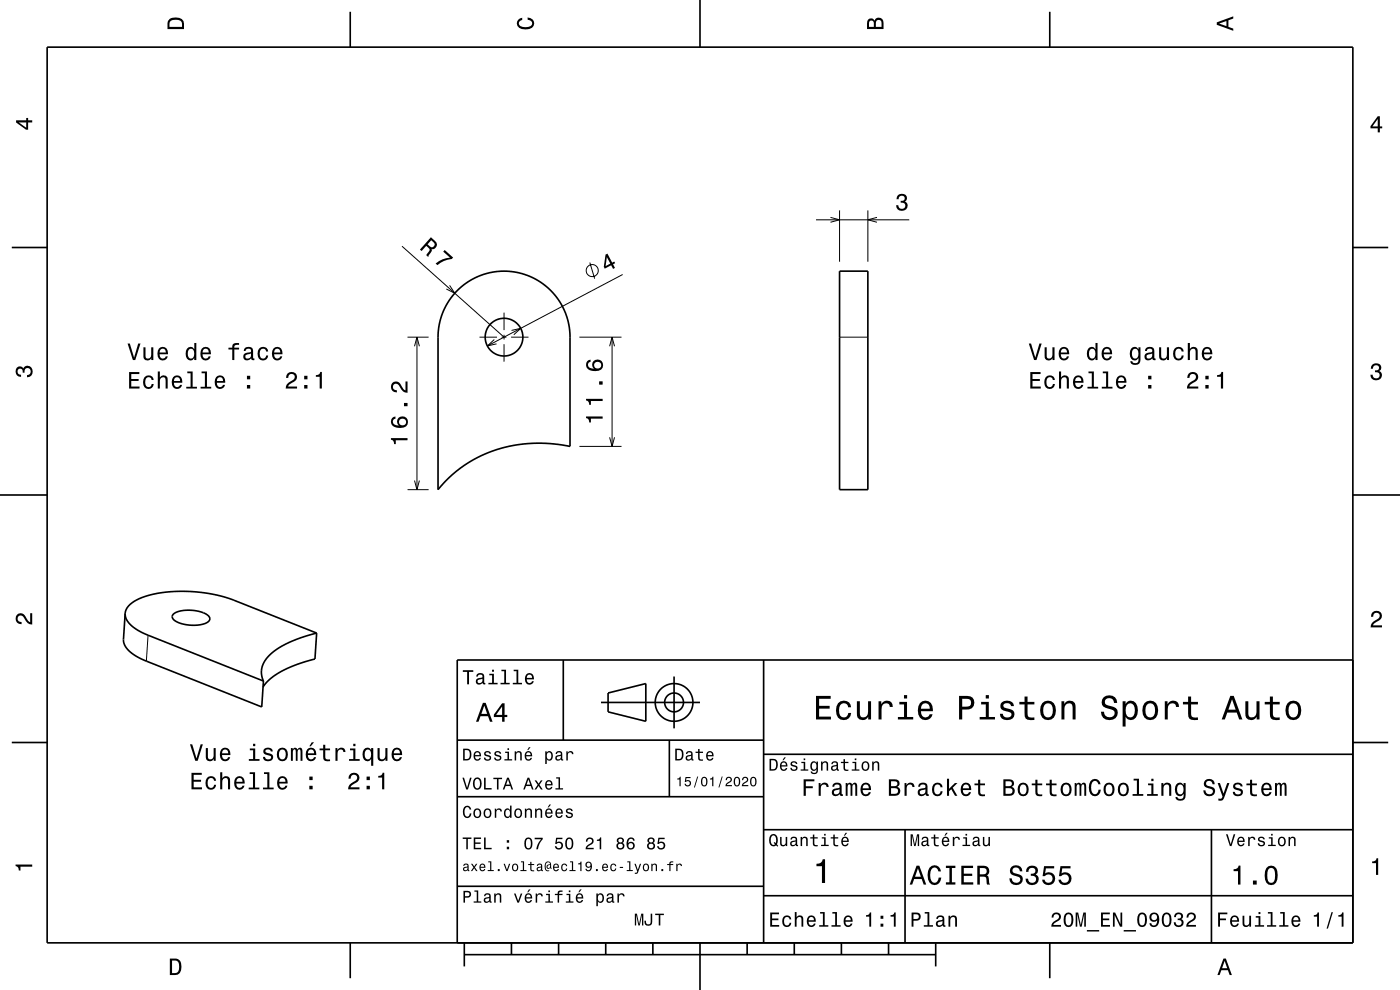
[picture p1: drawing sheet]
<svg xmlns="http://www.w3.org/2000/svg" width="297mm" height="210mm" viewBox="0 0 297 210" stroke-linecap="round" stroke-linejoin="round" font-family="sans-serif">
<g fill="none" stroke="#000" stroke-width=".21">
<path d="M85.3 52.2l21.6 19.3M125.1 55.7l1 3.4M132.1 58.2l-28.7 15.2M173.1 46.6h19.8M176.2 46.1l1.9 .5-1.9 .5M178.1 44.6v10.9M184.1 44.6v10.9M186 46.1l-1.9 .5 1.9 .5M86.5 71.5h4.4M87.9 73.4l.6-1.9 .5 1.9M88.5 71.5v32.4M95.4 60.5l1.1 1.7-1.8-.9"/>
<path d="M101.7 71.5h3.7M104.9 72l-1.5 1.4 1.9-.5M106.4 71.5h1M106.9 66.3v3.7M106.9 71v1M106.9 73v3.7M108.4 71.5h3.7M108.5 70.1l2-.5-1.5 1.4M122.9 71.5h8.9M129.3 73.4l.5-1.9 .6 1.9M129.8 71.5v23.2M178.1 71.5h6"/>
<path d="M122.9 94.7h8.9M129.3 92.8l.5 1.9 .6-1.9M86.5 103.9h4.4M87.9 101.9l.6 2 .5-2M31.4 134.7l-.3 5.5"/>
<circle cx="125.6" cy="57.4" r="1.28"/>
</g>
<g fill="none" stroke="#000" stroke-width=".35">
<path d="M10 10h277v190h-277zM74.3 2.5v7.5M148.5 0v10M222.7 2.5v7.5M2.5 52.5h7.5M178.1 57.5h6v46.4h-6zM287 52.5h7.5M97 61.6l2.3-1.9 2.7-1.3 2.9-.7 3-.1 3 .5 2.9 1.2 2.5 1.8 2 2.2 .9 1.5 .8 1.8 .6 1.9 .3 1.8v24.4l-3.7-.6-4.1-.1-4 .5-3.9 .9-3.4 1.4-3.3 1.9-3 2.4-2.6 2.8 .1-33.6 .4-2.2 .8-2.4 1.2-2.2zM0 105h10M287 105h10M26.6 130.1l.3-1.1 1-1 1.6-1 2-.7 2.1-.5 2.7-.3 2.9-.1 3.3 .2 3.1 .5 3.1 .9 18.5 7.3M26.6 130.1l.2 1.1 .7 1.1 1.2 1.1 1.5 .8 25.7 10.3"/>
<path d="M26.6 130.1l-.4 5.6 .2 .9 .5 .9 .7 .8 2.4 1.5 25.5 10.2 .4-5.5M36.8 130.3a7.3 7.3 0 0 1 6.3-.3 1.37 1.37 0 0 1 1.3 1.6 5.8 5.8 0 0 1-5 .9 3.2 3.2 0 0 1-2.9-1.6zM67.2 134.3l-4.7 1.5-3.4 1.7-1.5 1.1-.9 .9-.7 1-.4 1.1a4.2 4.2 0 0 0 .3 2.9M67.2 134.3l-.4 5.5-3.9 1.2-3.1 1.4-2.5 1.6-1.5 1.7M119.5 140v17M162 140v60M287 140h-190v60M2.5 157.5h7.5M97 157h65M127.5 149h21M129 147l8-2v8l-8-2zM142 157v12"/>
<path d="M143 143.5v11M287 157.5h7.5M97 169h65M162 176h125M162 160h125M192 176v24M257 176v24M97 188h65M162 190h125M74.3 200v7.5M98.5 202.5h100M98.5 200v5"/>
<path d="M108.5 200v2.5M118.5 200v2.5M128.5 200v2.5M138.5 200v2.5M148.5 200v10M158.5 200v2.5M168.5 200v2.5M178.5 200v2.5M188.5 200v2.5M198.5 200v5M222.7 200v7.5"/>
<circle cx="106.9" cy="71.5" r="4"/>
<circle cx="143" cy="149" r="2"/>
<circle cx="143" cy="149" r="4"/>
</g>
<g fill="#000">
<path d="M36 4a2.18 2.18 0 0 0-.5 2.2h3.5v-1.2a1.43 1.43 0 0 0-1.7-1.3zM36.3 4.4a2.15 2.15 0 0 1 2.2 .3l.1 1h-2.6v-1z" fill-rule="evenodd"/>
<path d="M109.9 4.2l.9-.4v.4a.7 .7 0 0 0-.7 .5 .7 .7 0 0 0 .3 .8 1.7 1.7 0 0 0 2.5-.5 .9 .9 0 0 0-1-.8v-.5a1.24 1.24 0 0 1 1.4 1.1 1.24 1.24 0 0 1-1 1.4 2.22 2.22 0 0 1-2.5-.7l-.2-.5z" fill-rule="evenodd"/>
<path d="M184.2 4.2l-.3 .7v1.3h3.5v-1.3a.98 .98 0 0 0-.7-1.1 .98 .98 0 0 0-1.2 .6 .84 .84 0 0 0-1.3-.2zM184.5 4.5a.54 .54 0 0 1 .6-.1 .54 .54 0 0 1 .3 .6v.7h-1zM185.9 4.4a.62 .62 0 0 1 .8-.1 .62 .62 0 0 1 .3 .6v.8h-1.2z" fill-rule="evenodd"/>
<path d="M258.1 4.7v.6l3.5 1.2v-.4l-1-.4v-1.4l1-.4v-.4zM258.6 5l1.6-.5v1z" fill-rule="evenodd"/>
<path d="M3.4 25.5v.5l2.1 1.5h.5v-1.5h.8v-.5h-.8v-.5h-.4v.5zM4 26h1.6v1.1z" fill-rule="evenodd"/>
<path d="M292.3 24.7l-1.6 2.1v.4h1.6v.9h.4v-.9h.5v-.4h-.5v-2.1zM292.3 25.2v1.6h-1.1z" fill-rule="evenodd"/>
<path d="M91.4 50.3l-2.3 2.6 .3 .4 1-1.2a.85 .85 0 0 1 .6 1.3l-.6 .7 .4 .4 .8-1.3-.1-.4a.97 .97 0 0 0 1.1-.5 .97 .97 0 0 0-.3-1.2zM91.5 51a1.1 1.1 0 0 1 .7 1 .6 .6 0 0 1-.5 .5 .6 .6 0 0 1-.6-.3l-.4-.4z" fill-rule="evenodd"/>
<path d="M94.3 53l1.8 1.6-.3 .3a5.3 5.3 0 0 0-3 1.3l-.4-.3a5.1 5.1 0 0 1 3.1-1.3l-1.5-1.2z" fill-rule="evenodd"/>
<path d="M128.5 54l-.4 2.6 .2 .4 1.4-.7 .4 .7 .4-.2-.4-.7 .4-.3-.2-.3-.4 .2-1-1.9zM128.7 54.5l.8 1.4-1 .5z" fill-rule="evenodd"/>
<path d="M190.5 41.4a1.08 1.08 0 0 1 1.3-.2 1.08 1.08 0 0 1 .5 1.3l-.3 .3a1.06 1.06 0 0 1 .5 1.2 1.06 1.06 0 0 1-1.2 .7 1.1 1.1 0 0 1-1.2-1.2h.5a.71 .71 0 0 0 1 .8 .71 .71 0 0 0 0-1.3h-.5v-.4a.61 .61 0 0 0 .8-.3 .61 .61 0 0 0-.3-.8 .61 .61 0 0 0-.8 .2l-.2 .6h-.4z" fill-rule="evenodd"/>
<path d="M27.1 72.9l1.1 3.5h.5l1.1-3.5h-.5l-.9 3-.9-3zM30.4 73.7v1.7a.89 .89 0 0 0 .6 1 .89 .89 0 0 0 1.1-.4v.4h.4v-2.7h-.4v1.5a.65 .65 0 0 1-.4 .8 .65 .65 0 0 1-.8-.3v-2zM33.7 74a1.54 1.54 0 0 0 .8 2.5 1.07 1.07 0 0 0 1.1-.9h-.4l-.3 .3-.3 .2a.76 .76 0 0 1-.7-1h1.7a1.17 1.17 0 0 0-.5-1.3 1.17 1.17 0 0 0-1.4 .2zM34.1 74.2a.66 .66 0 0 1 .7-.2 .66 .66 0 0 1 .4 .8h-1.3zM39.7 74a1.58 1.58 0 0 0 .7 2.5l.5-.2 .3-.3v.4h.5v-3.6h-.5v1.3a.9 .9 0 0 0-1.5-.1zM40 74.2a.62 .62 0 0 1 .7-.2 .62 .62 0 0 1 .5 .6 1.12 1.12 0 0 1-.7 1.5 1.19 1.19 0 0 1-.5-1.9zM42.8 74a1.54 1.54 0 0 0 .8 2.5 1.06 1.06 0 0 0 1.1-.9h-.4l-.3 .3-.3 .2a.76 .76 0 0 1-.7-1h1.7a1.16 1.16 0 0 0-.4-1.3 1.16 1.16 0 0 0-1.5 .2zM43.2 74.2a.66 .66 0 0 1 .8-.2 .66 .66 0 0 1 .3 .8h-1.3zM48.5 73.8v.3h.8v2.3h.4v-2.3h1v-.3h-1v-.4l.4-.2h.6v-.4a1.04 1.04 0 0 0-1.4 .7v.3zM52 73.8l-.3 .7h.4a.55 .55 0 0 1 .7-.6 .55 .55 0 0 1 .4 .8h-.2a1 1 0 0 0-1.1 .3 1 1 0 0 0-.2 1 .93 .93 0 0 0 1.6 0l.1 .3 .6 .1v-.4h-.3v-.2v-1.4a1.02 1.02 0 0 0-.7-.8 1.02 1.02 0 0 0-1 .2zM52.1 75.3l1.1-.3a.77 .77 0 0 1-.2 .9 .77 .77 0 0 1-.8 .1l-.2-.4zM55 74a1.53 1.53 0 0 0 .8 2.5 1.06 1.06 0 0 0 1.1-1.1h-.4a.67 .67 0 0 1-.7 .7 .67 .67 0 0 1-.7-.6 1.12 1.12 0 0 1 .7-1.5 .59 .59 0 0 1 .6 .6h.5a1.09 1.09 0 0 0-.8-1 1.09 1.09 0 0 0-1.1 .4zM58 74a1.54 1.54 0 0 0 .8 2.5 1.07 1.07 0 0 0 1.1-.9h-.5l-.2 .3-.4 .2a.76 .76 0 0 1-.7-1h1.8a1.16 1.16 0 0 0-.5-1.3 1.16 1.16 0 0 0-1.4 .2zM58.3 74.2a.66 .66 0 0 1 .8-.2 .66 .66 0 0 1 .4 .8h-1.4z" fill-rule="evenodd"/>
<path d="M218.2 72.9l1.2 3.5h.5l1.1-3.5h-.5l-.9 3-.9-3zM221.6 73.7v1.7a.89 .89 0 0 0 .6 1 .89 .89 0 0 0 1.1-.4v.4h.4v-2.7h-.4v1.5a.65 .65 0 0 1-.4 .8 .65 .65 0 0 1-.8-.3l-.1-2zM224.9 74a1.55 1.55 0 0 0 .8 2.5 1.07 1.07 0 0 0 1.1-.9h-.5l-.2 .3-.4 .2a.76 .76 0 0 1-.7-1h1.8a1.17 1.17 0 0 0-.5-1.3 1.17 1.17 0 0 0-1.4 .2zM225.2 74.2a.66 .66 0 0 1 .8-.2 .66 .66 0 0 1 .4 .8h-1.4zM230.9 74a1.57 1.57 0 0 0 .7 2.5l.5-.2 .3-.3v.4h.4v-3.6h-.4v1.3a.89 .89 0 0 0-1.5-.1zM231.2 74.2a.62 .62 0 0 1 .7-.2 .62 .62 0 0 1 .4 .6 1.12 1.12 0 0 1-.6 1.5 1.19 1.19 0 0 1-.5-1.9zM234 74a1.54 1.54 0 0 0 .8 2.5 1.07 1.07 0 0 0 1.1-.9h-.5l-.2 .3-.3 .2a.76 .76 0 0 1-.7-1h1.7a1.17 1.17 0 0 0-.5-1.3 1.17 1.17 0 0 0-1.4 .2zM234.3 74.2a.66 .66 0 0 1 .8-.2 .66 .66 0 0 1 .4 .8h-1.3zM240 74a1.58 1.58 0 0 0 .7 2.5l.5-.2 .3-.3a.73 .73 0 0 1-.3 1 .73 .73 0 0 1-1-.4h-.4a1.1 1.1 0 0 0 1.2 .9 1.1 1.1 0 0 0 .9-1.2v-2.6h-.4v.4l-.3-.4a.9 .9 0 0 0-1.2 .3zM240.3 74.2a.63 .63 0 0 1 .7-.2 .63 .63 0 0 1 .5 .6 1.11 1.11 0 0 1-.7 1.5 1.19 1.19 0 0 1-.5-1.9zM243.2 73.8l-.3 .7h.4a.55 .55 0 0 1 .7-.6 .55 .55 0 0 1 .3 .8h-.2a1 1 0 0 0-1 .3 1 1 0 0 0-.3 1 .93 .93 0 0 0 1.7 0l.1 .3 .5 .1v-.4h-.2v-1.6a1.02 1.02 0 0 0-1.7-.6zM243.3 75.3l1.1-.3a.77 .77 0 0 1-.2 .9 .77 .77 0 0 1-.9 .1zM245.9 73.7v1.7a.89 .89 0 0 0 .6 1 .89 .89 0 0 0 1.1-.4v.4h.4v-2.7h-.4v1.5a.65 .65 0 0 1-.4 .8 .65 .65 0 0 1-.8-.3l-.1-2zM249.2 74a1.53 1.53 0 0 0 .8 2.5 1.06 1.06 0 0 0 1.1-1.1h-.4a.67 .67 0 0 1-.6 .7 .67 .67 0 0 1-.7-.6 1.12 1.12 0 0 1 .6-1.5 .59 .59 0 0 1 .7 .6h.4a1.09 1.09 0 0 0-.8-1 1.09 1.09 0 0 0-1.1 .4zM252 72.8v3.6h.4v-1.6a.63 .63 0 0 1 .4-.8 .63 .63 0 0 1 .8 .4v2h.5v-1.8a.88 .88 0 0 0-.6-1 .88 .88 0 0 0-1.1 .5v-1.3zM255.2 74a1.55 1.55 0 0 0 .8 2.5 1.07 1.07 0 0 0 1.1-.9h-.4l-.2 .3-.4 .2a.76 .76 0 0 1-.7-1h1.8a1.17 1.17 0 0 0-.5-1.3 1.17 1.17 0 0 0-1.5 .2zM255.6 74.2a.66 .66 0 0 1 .8-.2 .66 .66 0 0 1 .3 .8h-1.3z" fill-rule="evenodd"/>
<path d="M291.1 77.4a1.08 1.08 0 0 1 1.4-.2 1.08 1.08 0 0 1 .4 1.2l-.3 .3a1.06 1.06 0 0 1 .5 1.3 1.06 1.06 0 0 1-1.2 .7 1.1 1.1 0 0 1-1.2-1.2h.5a.71 .71 0 0 0 1 .8 .71 .71 0 0 0 .1-1.3h-.6v-.4a.61 .61 0 0 0 .8-.3 .61 .61 0 0 0-.2-.8 .61 .61 0 0 0-.9 .2l-.1 .5h-.5z" fill-rule="evenodd"/>
<path d="M3.6 78a.86 .86 0 0 1 1.4 .2 1.06 1.06 0 0 1 1.2-.6 1.06 1.06 0 0 1 .7 1.2 1.1 1.1 0 0 1-1.2 1.2v-.4a.71 .71 0 0 0 .8-1 .71 .71 0 0 0-1.3-.1v.6h-.4a.61 .61 0 0 0-.3-.8 .61 .61 0 0 0-.8 .2 .61 .61 0 0 0 .2 .8l.6 .2v.4a1.15 1.15 0 0 1-1.2-.6 1.15 1.15 0 0 1 .3-1.3z" fill-rule="evenodd"/>
<path d="M27.4 78.9v3.5h2.2v-.4h-1.8v-1.2h1.6v-.4h-1.6v-1.1h1.8v-.4zM30.7 80a1.53 1.53 0 0 0 .8 2.5 1.06 1.06 0 0 0 1.1-1h-.4a.67 .67 0 0 1-.7 .6 .67 .67 0 0 1-.6-.6 1.11 1.11 0 0 1 .6-1.5 .59 .59 0 0 1 .7 .6h.4a1.09 1.09 0 0 0-.8-1 1.09 1.09 0 0 0-1.1 .4zM33.5 78.8v3.6h.4v-1.5a.63 .63 0 0 1 .5-.9 .63 .63 0 0 1 .7 .7v1.7h.5v-1.8a.88 .88 0 0 0-.6-.9 .88 .88 0 0 0-1.1 .4v-1.3zM36.7 80a1.54 1.54 0 0 0 .8 2.5 1.07 1.07 0 0 0 1.1-.9h-.4l-.2 .4-.4 .1a.76 .76 0 0 1-.7-.9h1.8a1.16 1.16 0 0 0-.5-1.4 1.16 1.16 0 0 0-1.5 .2zM37.1 80.2a.66 .66 0 0 1 .8-.1 .66 .66 0 0 1 .3 .7h-1.3zM39.7 78.8v.4h.7v2.8h-.9v.4h2.3v-.4h-.9v-3.2zM42.8 78.8v.4h.7v2.8h-1v.4h2.3v-.4h-.9v-3.2zM45.8 80a1.55 1.55 0 0 0 .8 2.5 1.07 1.07 0 0 0 1.1-.9h-.4l-.2 .4-.4 .1a.76 .76 0 0 1-.7-.9h1.8a1.17 1.17 0 0 0-.5-1.4 1.17 1.17 0 0 0-1.5 .2zM46.2 80.2a.66 .66 0 0 1 .8-.1 .66 .66 0 0 1 .3 .7h-1.3zM52.4 81.7v.7h.7v-.7zM52.4 79.7v.8h.7v-.8z" fill-rule="evenodd"/>
<path d="M61 79.2l-.3 1h.5a.7 .7 0 0 1 .5-.9 .7 .7 0 0 1 .8 .5 .7 .7 0 0 1-.5 .9 1.8 1.8 0 0 0-1.4 1.7h2.4v-.4h-1.9a2.2 2.2 0 0 1 1.5-1.2 1.13 1.13 0 0 0 .1-1.6 1.13 1.13 0 0 0-1.7 0zM64.5 81.7v.7h.7v-.7zM64.5 79.7v.8h.7v-.8zM67 79.6v.3h.8v2.5h.5v-3.5h-.4a.77 .77 0 0 1-.9 .7z" fill-rule="evenodd"/>
<path d="M82.9 92.9v.4a.77 .77 0 0 1 .7 .9h.4v-.8h2.5v-.5zM83.2 88.7a1.33 1.33 0 0 0-.1 1.4 1.33 1.33 0 0 0 1.4 .7 1.63 1.63 0 0 0 2.1-1.3 1.15 1.15 0 0 0-1.6-1.1 1.15 1.15 0 0 0-.4 1.9 1.03 1.03 0 0 1-1.3-.8 .58 .58 0 0 1 .6-.7v-.5zM84.7 89.6a.75 .75 0 0 1 1.5 0 .75 .75 0 0 1-1.5 0zM85.7 85.5v.7h.8v-.7zM83.2 81.2a1.2 1.2 0 0 0-.2 1.4 1.2 1.2 0 0 0 1.2 .6v-.4a.7 .7 0 0 1-.8-.5 .7 .7 0 0 1 .5-.9 .7 .7 0 0 1 .8 .5 1.8 1.8 0 0 0 1.8 1.4v-2.4h-.5v1.9a2.23 2.23 0 0 1-1.1-1.5 1.11 1.11 0 0 0-1.7-.1z" fill-rule="evenodd"/>
<path d="M124.3 88.3v.4a.77 .77 0 0 1 .7 .9h.4v-.8h2.4v-.5zM124.3 84.6v.3a.77 .77 0 0 1 .7 1h.4v-.8h2.4v-.5zM127.1 80.9v.7h.7v-.7zM124.6 76.6a1.33 1.33 0 0 0-.1 1.5 1.33 1.33 0 0 0 1.3 .6 1.63 1.63 0 0 0 2.1-1.2 1.15 1.15 0 0 0-1.5-1.2 1.15 1.15 0 0 0-.4 1.9 1.03 1.03 0 0 1-1.3-.8 .59 .59 0 0 1 .6-.6v-.5zM126.1 77.5a.75 .75 0 0 1 1.4 0 .75 .75 0 0 1-1.4 0z" fill-rule="evenodd"/>
<path d="M218.6 78.9v3.5h2.2v-.4h-1.8v-1.2h1.6v-.4h-1.6v-1.1h1.8v-.4zM221.8 80a1.53 1.53 0 0 0 .9 2.5 1.07 1.07 0 0 0 1.1-1h-.4a.67 .67 0 0 1-.7 .6 .67 .67 0 0 1-.7-.6 1.11 1.11 0 0 1 .7-1.5 .59 .59 0 0 1 .6 .6h.5a1.09 1.09 0 0 0-.8-1 1.09 1.09 0 0 0-1.2 .4zM224.7 78.8v3.6h.4v-1.5a.63 .63 0 0 1 .5-.9 .63 .63 0 0 1 .7 .7v1.7h.5v-1.8a.88 .88 0 0 0-.6-.9 .88 .88 0 0 0-1.1 .4v-1.3zM227.9 80a1.54 1.54 0 0 0 .8 2.5 1.07 1.07 0 0 0 1.1-.9h-.4l-.2 .4-.4 .1a.76 .76 0 0 1-.7-.9h1.8a1.16 1.16 0 0 0-.5-1.4 1.16 1.16 0 0 0-1.5 .2zM228.3 80.2a.66 .66 0 0 1 .8-.1 .66 .66 0 0 1 .3 .7h-1.3zM230.9 78.8v.4h.7v2.8h-.9v.4h2.3v-.4h-.9v-3.2zM234 78.8v.4h.7v2.8h-1v.4h2.3v-.4h-.9v-3.2zM237 80a1.54 1.54 0 0 0 .8 2.5 1.06 1.06 0 0 0 1.1-.9h-.4l-.2 .4-.4 .1a.76 .76 0 0 1-.7-.9h1.8a1.16 1.16 0 0 0-.5-1.4 1.16 1.16 0 0 0-1.5 .2zM237.4 80.2a.66 .66 0 0 1 .8-.1 .66 .66 0 0 1 .3 .7h-1.3zM243.6 81.7v.7h.7v-.7zM243.6 79.7v.8h.7v-.8z" fill-rule="evenodd"/>
<path d="M252.2 79.2l-.3 1h.4a.7 .7 0 0 1 .6-.9 .7 .7 0 0 1 .8 .5 .7 .7 0 0 1-.5 .9 1.8 1.8 0 0 0-1.4 1.7h2.4v-.4h-1.9a2.23 2.23 0 0 1 1.5-1.2 1.13 1.13 0 0 0 .1-1.7 1.13 1.13 0 0 0-1.7 .1zM255.7 81.7v.7h.7v-.7zM255.7 79.7v.8h.7v-.8zM258.2 79.6v.3h.8v2.5h.5v-3.5h-.4a.77 .77 0 0 1-.9 .7z" fill-rule="evenodd"/>
<path d="M3.6 130.4a1.22 1.22 0 0 1 2 .7l.4 .6 .4 .3v-1.9h.4v2.4a1.8 1.8 0 0 1-1.7-1.4 .71 .71 0 0 0-.9-.5 .71 .71 0 0 0-.5 .8 .71 .71 0 0 0 .9 .5v.5a1.18 1.18 0 0 1-1.2-.7 1.18 1.18 0 0 1 .2-1.3z" fill-rule="evenodd"/>
<path d="M291.2 129.9a1.18 1.18 0 0 1 1.9 .3 1.18 1.18 0 0 1-1 1.7l-.5 .3-.3 .5h1.9v.4h-2.4a1.8 1.8 0 0 1 1.4-1.8 .71 .71 0 0 0 .5-.8 .71 .71 0 0 0-.9-.5 .71 .71 0 0 0-.5 .8h-.4z" fill-rule="evenodd"/>
<path d="M40.3 157.9l1.1 3.5h.5l1.1-3.5h-.4l-.9 3-.9-3zM43.7 158.7v1.8a.89 .89 0 0 0 .6 .9 .89 .89 0 0 0 1-.4v.4h.5v-2.7h-.5v1.5a.65 .65 0 0 1-.4 .8 .65 .65 0 0 1-.8-.3v-2zM46.9 159a1.54 1.54 0 0 0 .8 2.5 1.07 1.07 0 0 0 1.1-.9h-.4l-.2 .4-.4 .1a.76 .76 0 0 1-.7-.9h1.8a1.16 1.16 0 0 0-.5-1.4 1.16 1.16 0 0 0-1.5 .2zM47.3 159.2a.66 .66 0 0 1 .8-.1 .66 .66 0 0 1 .3 .7h-1.3zM53 158.8v.4h.7v1.8h-.9v.4h2.3v-.4h-1v-2.2zM53.7 157.8v.5h.5v-.5zM56.1 158.8a.75 .75 0 0 0-.2 .9 .75 .75 0 0 0 .7 .4l.9 .4a.63 .63 0 0 1-.6 .6 .63 .63 0 0 1-.7-.6h-.4a1.07 1.07 0 0 0 1.2 1 1.07 1.07 0 0 0 .9-1.2l-.4-.4-1.1-.3a.53 .53 0 0 1 .4-.7 .53 .53 0 0 1 .6 .5h.5a1.03 1.03 0 0 0-.7-.9 1.03 1.03 0 0 0-1.1 .3zM59 159a1.53 1.53 0 0 0 .9 2.5 1.48 1.48 0 0 0 1.2-1.5 1.48 1.48 0 0 0-1.2-1.4l-.5 .1zM59.4 159.3a.67 .67 0 0 1 .7-.3 .67 .67 0 0 1 .5 .6 1.11 1.11 0 0 1-.7 1.5 1.17 1.17 0 0 1-.5-1.8zM61.7 158.7v2.7h.4v-1.8l.2-.6h.3l.1 .3v2.1h.4l.1-2.1 .3-.4 .2 .2 .1 .4v1.9h.4v-1.9a.69 .69 0 0 0-.6-.9l-.5 .4-.2-.3-.3-.1-.5 .4v-.3zM66.1 157.5l-.5 .8h.3l.7-.8zM65.2 159a1.54 1.54 0 0 0 .8 2.5 1.07 1.07 0 0 0 1-.9h-.4l-.2 .4-.4 .1a.76 .76 0 0 1-.7-.9h1.8a1.16 1.16 0 0 0-.5-1.4 1.16 1.16 0 0 0-1.4 .2zM65.5 159.2a.66 .66 0 0 1 .8-.1 .66 .66 0 0 1 .3 .7h-1.3zM68.6 158v.8h-.8v.4h.8v1.7a1.05 1.05 0 0 0 1.4 .6v-.4a.68 .68 0 0 1-1-.4v-1.5h1v-.4h-1v-.8zM71.2 158.7v2.7h.4v-1.6a.66 .66 0 0 1 .4-.7 .66 .66 0 0 1 .8 .2v.2h.5a.89 .89 0 0 0-.7-.9 .89 .89 0 0 0-1 .5v-.4zM74.3 158.8v.4h.6v1.8h-.9v.4h2.3v-.4h-.9v-2.2zM74.9 157.8v.5h.5v-.5zM77.2 159a1.57 1.57 0 0 0 .8 2.5l.4-.1 .3-.4v1.4h.5v-3.7h-.5v.4l-.1-.2a.88 .88 0 0 0-1.4 .1zM77.5 159.3a.62 .62 0 0 1 .7-.3 .62 .62 0 0 1 .5 .6 1.12 1.12 0 0 1-.7 1.5 1.19 1.19 0 0 1-.5-1.8zM80.1 158.7v1.8a.89 .89 0 0 0 .6 .9 .89 .89 0 0 0 1.1-.4v.4h.4v-2.7h-.4v1.5a.65 .65 0 0 1-.4 .8 .65 .65 0 0 1-.8-.3l-.1-2zM83.4 159a1.54 1.54 0 0 0 .8 2.5 1.07 1.07 0 0 0 1.1-.9h-.5l-.2 .4-.4 .1a.76 .76 0 0 1-.7-.9h1.8a1.17 1.17 0 0 0-.5-1.4 1.17 1.17 0 0 0-1.4 .2zM83.7 159.2a.66 .66 0 0 1 .8-.1 .66 .66 0 0 1 .4 .7h-1.4z" fill-rule="evenodd"/>
<path d="M98.2 158.8v2.5h.9a1.37 1.37 0 0 0 .7-2.2 1.56 1.56 0 0 0-1.6-.3zM98.6 159.1a.98 .98 0 0 1 1.1 .7 .98 .98 0 0 1-.6 1.2h-.5zM100.7 159.6a1.04 1.04 0 0 0-.2 1.2 1.04 1.04 0 0 0 1 .5l.5-.5h-.3l-.4 .3a.54 .54 0 0 1-.5-.7h1.3a.83 .83 0 0 0-.4-.9 .83 .83 0 0 0-1 .1zM100.9 159.7l.2-.1a.47 .47 0 0 1 .5 .1 .47 .47 0 0 1 .1 .5h-.9zM102.9 159.5l-.2 .1a.69 .69 0 0 0 .9 .9l.2 .1a.43 .43 0 0 1-.4 .5 .43 .43 0 0 1-.4-.4h-.3a.74 .74 0 0 0 .9 .7 .74 .74 0 0 0 .5-1l-1-.4a.38 .38 0 0 1 .3-.5 .38 .38 0 0 1 .4 .4h.3a.78 .78 0 0 0-1.2-.4zM105.1 159.5l-.2 .1a.69 .69 0 0 0 .9 .9l.2 .1a.43 .43 0 0 1-.4 .5 .43 .43 0 0 1-.5-.4h-.3a.74 .74 0 0 0 .9 .7 .74 .74 0 0 0 .5-1l-.9-.4a.38 .38 0 0 1 .3-.5 .38 .38 0 0 1 .4 .4h.3a.77 .77 0 0 0-1.2-.4zM107.2 159.4v.3h.5v1.3h-.7v.3h1.6v-.3h-.6v-1.6zM107.7 158.7v.4h.3v-.4zM109.2 159.4v1.9h.3v-1.1a.45 .45 0 0 1 .4-.6 .45 .45 0 0 1 .5 .5v1.2h.3v-1.3a.63 .63 0 0 0-.5-.7 .63 .63 0 0 0-.7 .4v-.3zM112.2 158.5l-.4 .6h.3l.5-.6zM111.5 159.6a1.04 1.04 0 0 0-.2 1.2 1.04 1.04 0 0 0 1.1 .5l.5-.5h-.3l-.5 .3a.54 .54 0 0 1-.5-.7h1.3a.83 .83 0 0 0-.4-.9 .83 .83 0 0 0-1 .1zM111.8 159.7l.1-.1a.48 .48 0 0 1 .5 .1 .48 .48 0 0 1 .2 .5h-1zM115.7 159.4v2.7h.3v-1.1a.66 .66 0 0 0 .7 .4 .66 .66 0 0 0 .5-.6 .91 .91 0 0 0 0-1.1 .91 .91 0 0 0-1-.3l-.2 .3v-.3zM116.1 159.8a.45 .45 0 0 1 .5-.2 .45 .45 0 0 1 .3 .4 .65 .65 0 0 1 .1 .8 .65 .65 0 0 1-.7 .2 .98 .98 0 0 1-.2-1.2zM118.1 159.5l-.2 .4h.3a.39 .39 0 0 1 .4-.3 .39 .39 0 0 1 .3 .5h-.1a.65 .65 0 0 0-1 .4 .65 .65 0 0 0 .6 .9l.6-.3 .1 .2h.4v-.2l-.2-.1v-1.1a.72 .72 0 0 0-.5-.6 .72 .72 0 0 0-.7 .2zM118.2 160.6l.8-.3a.55 .55 0 0 1-.2 .7 .55 .55 0 0 1-.6 0zM120.1 159.4v1.9h.4v-1.1a.47 .47 0 0 1 .2-.6 .47 .47 0 0 1 .6 .2v.2h.4a.64 .64 0 0 0-.5-.7 .64 .64 0 0 0-.8 .4v-.3z" fill-rule="evenodd"/>
<path d="M98.2 142.2v.3h.9v2.7h.4v-2.7h.9v-.3zM101.3 143l-.3 .5h.4a.47 .47 0 0 1 .5-.4 .47 .47 0 0 1 .4 .6l-.2 .1a.84 .84 0 0 0-1 .2 .84 .84 0 0 0 0 1.1 .9 .9 0 0 0 1.3-.2l.1 .2 .5 .1v-.3l-.3-.1v-1.3a.87 .87 0 0 0-1.4-.5zM101.4 144.3l.9-.3a.66 .66 0 0 1-.1 .7 .66 .66 0 0 1-.8 .1zM103.8 142.9v.3h.6v1.6h-.8v.4h2v-.4h-.8v-1.9zM104.4 142.1v.4h.4v-.4zM106.4 142.1v.3h.6v2.4h-.8v.4h1.9v-.4h-.7v-2.7zM109 142.1v.3h.6v2.4h-.8v.4h1.9v-.4h-.7v-2.7zM111.6 143.1a1.32 1.32 0 0 0 .7 2.1 .9 .9 0 0 0 .9-.7h-.3l-.2 .3-.4 .1a.65 .65 0 0 1-.6-.8h1.6a1 1 0 0 0-.4-1.2 1 1 0 0 0-1.3 .2zM111.9 143.3a.57 .57 0 0 1 .7-.1 .57 .57 0 0 1 .3 .6h-1.2z" fill-rule="evenodd"/>
<path d="M102.4 149.1l-1.4 4h.5l.4-1.2h1.6l.4 1.2h.6l-1.5-4zM102.7 149.7l.7 1.7h-1.3zM106.5 149.2l-1.7 2.4v.5h1.7v1h.5v-1h.6v-.5h-.6v-2.4zM106.5 149.9v1.7h-1.3z" fill-rule="evenodd"/>
<path d="M143.2 158.8v2.5h.9a1.37 1.37 0 0 0 .7-2.2 1.56 1.56 0 0 0-1.6-.3zM143.6 159.1a.98 .98 0 0 1 1.1 .7 .98 .98 0 0 1-.6 1.2h-.5zM145.7 159.5l-.2 .4h.3a.39 .39 0 0 1 .5-.3 .39 .39 0 0 1 .3 .5h-.2a.65 .65 0 0 0-.9 .4 .65 .65 0 0 0 .5 .9l.7-.3v.2h.4v-.2l-.1-.1-.1-1.1a.73 .73 0 0 0-.4-.6 .73 .73 0 0 0-.8 .2zM145.8 160.6l.8-.3a.55 .55 0 0 1-.1 .7 .55 .55 0 0 1-.7 0zM148.1 158.9v.5h-.5v.3h.5v1.3a.75 .75 0 0 0 1 .4v-.3a.48 .48 0 0 1-.7-.3v-1.1h.7v-.3h-.7v-.5zM150 159.6a1.04 1.04 0 0 0-.2 1.2 1.04 1.04 0 0 0 1.1 .5l.5-.5h-.4l-.4 .3a.54 .54 0 0 1-.5-.7h1.3a.83 .83 0 0 0-.4-.9 .83 .83 0 0 0-1 .1zM150.3 159.7l.1-.1a.48 .48 0 0 1 .5 .1 .48 .48 0 0 1 .2 .5h-1z" fill-rule="evenodd"/>
<path d="M173.1 147.6v5h3.2v-.6h-2.5v-1.7h2.2v-.6h-2.2v-1.5h2.4v-.6zM177.8 149.2a2.59 2.59 0 0 0 .5 3.4 1.58 1.58 0 0 0 2.3-1.4h-.6a.95 .95 0 0 1-.9 1 .95 .95 0 0 1-1-.9 1.59 1.59 0 0 1 .9-2.1 .85 .85 0 0 1 .9 .8h.7a1.56 1.56 0 0 0-1.1-1.3 1.56 1.56 0 0 0-1.7 .5zM181.8 148.8v2.5a1.27 1.27 0 0 0 .9 1.4 1.27 1.27 0 0 0 1.5-.7v.6h.6v-3.8h-.6v2.2a.92 .92 0 0 1-.6 1.1 .92 .92 0 0 1-1.2-.4v-2.9zM186.4 148.8v3.8h.6v-2.2a.95 .95 0 0 1 .5-1.1 .95 .95 0 0 1 1.2 .3l.1 .4h.6a1.28 1.28 0 0 0-1-1.4 1.28 1.28 0 0 0-1.4 .8v-.6zM190.8 148.9v.5h1v2.7h-1.3v.5h3.2v-.5h-1.3v-3.2zM191.8 147.4v.8h.6v-.8zM195.1 149.2a2.62 2.62 0 0 0 .5 3.4 1.57 1.57 0 0 0 2.2-1.1h-.6l-.3 .5-.5 .2a1.08 1.08 0 0 1-1-1.3h2.5a1.66 1.66 0 0 0-.7-2 1.66 1.66 0 0 0-2.1 .3zM195.6 149.5a.94 .94 0 0 1 1.2-.2 .94 .94 0 0 1 .5 1h-1.9zM203.5 147.6v5h.6v-2.1h.8a1.47 1.47 0 0 0 1.8-1.2 1.47 1.47 0 0 0-1.5-1.7zM204.1 148.2a1.6 1.6 0 0 1 1.8 .5 .86 .86 0 0 1 0 .9 .86 .86 0 0 1-.9 .3h-.9zM208.1 148.9v.5h1v2.7h-1.3v.5h3.3v-.5h-1.3v-3.2zM209.1 147.4v.8h.7v-.8zM212.6 148.9a1.08 1.08 0 0 0-.3 1.2 1.08 1.08 0 0 0 1 .7l1.1 .4a.57 .57 0 0 1 .2 .6 .57 .57 0 0 1-.5 .4 .96 .96 0 0 1-1.4-.8h-.6a1.6 1.6 0 0 0 1.3 1.4 1.6 1.6 0 0 0 1.7-.8 1.13 1.13 0 0 0-1-1.6l-1.1-.3-.2-.4a.87 .87 0 0 1 .9-.5 .87 .87 0 0 1 .8 .6h.6a1.4 1.4 0 0 0-2.1-1.1zM217.4 147.8v1.1h-1.1v.5h1.1v2.6l.2 .4 .4 .3h1.4v-.5a.97 .97 0 0 1-1.4-.5v-2.3h1.4v-.5h-1.4v-1.1zM221.1 149.2a2.56 2.56 0 0 0 .5 3.4 1.72 1.72 0 0 0 1.8-.2 1.72 1.72 0 0 0 .6-1.7 1.7 1.7 0 0 0-.9-1.9 1.7 1.7 0 0 0-2 .4zM221.6 149.6a.96 .96 0 0 1 1-.4 .96 .96 0 0 1 .7 .8 1.59 1.59 0 0 1-1 2.2 1.19 1.19 0 0 1-1-1.5zM225.2 148.8v3.8h.6v-2.2a.97 .97 0 0 1 .5-1.1 .97 .97 0 0 1 1.1 .2l.1 .7v2.4h.7v-2.5a1.27 1.27 0 0 0-.9-1.4 1.27 1.27 0 0 0-1.5 .6v-.5zM234.1 147.9a1.38 1.38 0 0 0-.3 1.5 1.38 1.38 0 0 0 1.3 .9 1.25 1.25 0 0 1 1.4 .9 1.15 1.15 0 0 1-1.3 .9 1.15 1.15 0 0 1-1-1.1h-.7a1.8 1.8 0 0 0 1.7 1.8 1.8 1.8 0 0 0 1.9-1.6 1.46 1.46 0 0 0-1.5-1.4l-.6-.2a.83 .83 0 0 1-.5-1.1 .83 .83 0 0 1 1.2-.3l.5 .5 .1 .4h.7a1.67 1.67 0 0 0-1-1.6 1.67 1.67 0 0 0-1.9 .4zM238.2 148.8v5.3h.6v-2.1a1.32 1.32 0 0 0 1.4 .7 1.32 1.32 0 0 0 1.1-1.1 2.43 2.43 0 0 0-.8-2.8 1.21 1.21 0 0 0-1.7 .5v-.5zM239.1 149.6a.9 .9 0 0 1 .9-.4 .9 .9 0 0 1 .7 .8 1.61 1.61 0 0 1-.9 2.2 1.18 1.18 0 0 1-1-1.5zM242.8 149.2a2.56 2.56 0 0 0 .5 3.4 1.72 1.72 0 0 0 1.8-.2 1.72 1.72 0 0 0 .6-1.7 1.7 1.7 0 0 0-.9-1.9 1.7 1.7 0 0 0-2 .4zM243.3 149.6a.96 .96 0 0 1 1-.4 .96 .96 0 0 1 .7 .8 1.59 1.59 0 0 1-1 2.2 1.19 1.19 0 0 1-1-1.5zM247.1 148.8v3.8h.6v-2.2a.95 .95 0 0 1 .5-1.1 .95 .95 0 0 1 1.2 .3l.1 .4h.6a1.28 1.28 0 0 0-1-1.4 1.28 1.28 0 0 0-1.4 .8v-.6zM252 147.8v1.1h-1v.5h1l.1 2.6 .2 .4 .4 .3h1.4v-.5a.97 .97 0 0 1-1.4-.5v-2.3h1.4v-.5h-1.4v-1.1zM261 147.6l-1.8 5h.6l.6-1.4h2l.5 1.4h.7l-1.9-5zM261.4 148.3l.7 2.2h-1.5zM264.2 148.8v2.5a1.27 1.27 0 0 0 .9 1.4 1.27 1.27 0 0 0 1.5-.7v.6h.6v-3.8h-.6v2.2a.92 .92 0 0 1-.6 1.1 .92 .92 0 0 1-1.1-.4l-.1-2.9zM269.4 147.8v1.1h-1.1v.5h1.1v2.6l.2 .4 .4 .3 .7 .1 .8-.1v-.5a.97 .97 0 0 1-1.4-.5l-.1-2.3h1.5v-.5h-1.5v-1.1zM273.1 149.2a2.56 2.56 0 0 0 .6 3.4 1.72 1.72 0 0 0 1.8-.2 1.72 1.72 0 0 0 .6-1.7 1.7 1.7 0 0 0-.9-1.9 1.7 1.7 0 0 0-2.1 .4zM273.6 149.6a.96 .96 0 0 1 1-.4 .96 .96 0 0 1 .7 .8 1.59 1.59 0 0 1-.9 2.2 1.19 1.19 0 0 1-1.1-1.5z" fill-rule="evenodd"/>
<path d="M40.6 163.9v3.5h2.2v-.4h-1.7v-1.2h1.6v-.4h-1.6v-1h1.7v-.5zM43.9 165a1.53 1.53 0 0 0 .8 2.5 1.06 1.06 0 0 0 1.1-1h-.4a.67 .67 0 0 1-.6 .6 .67 .67 0 0 1-.7-.6 1.12 1.12 0 0 1 .7-1.5 .59 .59 0 0 1 .6 .6h.4a1.09 1.09 0 0 0-.7-.9 1.09 1.09 0 0 0-1.2 .3zM46.7 163.8v3.6h.5v-1.5a.63 .63 0 0 1 .4-.8 .63 .63 0 0 1 .7 .3l.1 2h.4v-1.7a.88 .88 0 0 0-.6-1 .88 .88 0 0 0-1 .4v-1.3zM50 165a1.54 1.54 0 0 0 .8 2.5 1.07 1.07 0 0 0 1.1-.8h-.5l-.2 .3-.4 .1a.76 .76 0 0 1-.7-.9h1.8a1.16 1.16 0 0 0-.5-1.4 1.16 1.16 0 0 0-1.4 .2zM50.3 165.2a.66 .66 0 0 1 .8-.1 .66 .66 0 0 1 .4 .7h-1.4zM53 163.8v.4h.7v2.9h-.9v.3h2.2v-.3h-.9v-3.3zM56 163.8v.4h.7v2.9h-.9v.3h2.3v-.3h-1v-3.3zM59.1 165a1.55 1.55 0 0 0 .8 2.5 1.07 1.07 0 0 0 1.1-.8h-.5l-.2 .3-.4 .1a.76 .76 0 0 1-.7-.9h1.8a1.17 1.17 0 0 0-.5-1.4 1.17 1.17 0 0 0-1.4 .2zM59.4 165.2a.66 .66 0 0 1 .8-.1 .66 .66 0 0 1 .4 .7h-1.4zM65.6 166.7v.7h.7v-.7zM65.6 164.7v.8h.7v-.8z" fill-rule="evenodd"/>
<path d="M74.2 164.2l-.2 .4-.1 .6h.5a.7 .7 0 0 1 .5-.9 .7 .7 0 0 1 .9 .5 .7 .7 0 0 1-.5 .9 1.8 1.8 0 0 0-1.4 1.7h2.4v-.4h-1.9a2.22 2.22 0 0 1 1.4-1.2 1.13 1.13 0 0 0 .1-1.6 1.13 1.13 0 0 0-1.7 0zM77.8 166.7v.7h.7v-.7zM77.8 164.7v.8h.7v-.8zM80.2 164.6v.3h.9v2.5h.4v-3.5h-.3a.77 .77 0 0 1-1 .7z" fill-rule="evenodd"/>
<path d="M98.4 171.2a1.45 1.45 0 0 0 .7 2.3 .94 .94 0 0 0 .9-1h-.3a.59 .59 0 0 1-.8 .7 1.31 1.31 0 0 1 .2-2l.3 .1 .2 .4h.4a.85 .85 0 0 0-.6-.8 .85 .85 0 0 0-1 .3zM100.6 171.7a1.04 1.04 0 0 0-.1 1.3 1.04 1.04 0 0 0 1.1 .5 1.04 1.04 0 0 0 .5-1.3 1.04 1.04 0 0 0-1.2-.7zM100.9 171.9a.48 .48 0 0 1 .5-.1 .48 .48 0 0 1 .3 .4 .66 .66 0 0 1 0 .7 .66 .66 0 0 1-.7 .3 .98 .98 0 0 1-.1-1.3zM102.8 171.7a1.04 1.04 0 0 0-.2 1.3 1.04 1.04 0 0 0 1.2 .5 1.04 1.04 0 0 0 .5-1.3 1.04 1.04 0 0 0-1.2-.7zM103 171.9a.48 .48 0 0 1 .5-.1 .48 .48 0 0 1 .4 .4 .66 .66 0 0 1 0 .7 .66 .66 0 0 1-.7 .3 .97 .97 0 0 1-.2-1.3zM105 171.5v2h.3v-1.1a.47 .47 0 0 1 .2-.6 .47 .47 0 0 1 .6 .2l.1 .1h.3a.64 .64 0 0 0-.5-.6 .64 .64 0 0 0-.7 .4v-.4zM107.1 171.7a1.06 1.06 0 0 0-.2 1.2 1.06 1.06 0 0 0 .9 .6l.4-.3v.3h.3v-2.6h-.3v.9a.63 .63 0 0 0-1.1-.1zM107.4 171.9a.44 .44 0 0 1 .4-.1 .44 .44 0 0 1 .4 .4 .65 .65 0 0 1 0 .7 .65 .65 0 0 1-.7 .3l-.2-.4zM109.3 171.7a1.04 1.04 0 0 0-.1 1.3 1.04 1.04 0 0 0 1.1 .5 1.04 1.04 0 0 0 .5-1.3 1.04 1.04 0 0 0-1.2-.7zM109.5 171.9a.48 .48 0 0 1 .6-.1 .48 .48 0 0 1 .3 .4 .66 .66 0 0 1 0 .7 .66 .66 0 0 1-.7 .3 .98 .98 0 0 1-.2-1.3zM111.4 171.5v2h.3v-1.1a.45 .45 0 0 1 .3-.7 .45 .45 0 0 1 .5 .6v1.2h.4v-1.3a.63 .63 0 0 0-.5-.7 .63 .63 0 0 0-.7 .3v-.3zM113.5 171.5v2h.3v-1.1a.45 .45 0 0 1 .3-.6 .45 .45 0 0 1 .6 .2v1.5h.3v-1.3a.63 .63 0 0 0-.4-.7 .63 .63 0 0 0-.8 .3v-.3zM116.5 170.7l-.3 .6h.2l.5-.6zM115.9 171.7a1.04 1.04 0 0 0-.2 1.2 1.04 1.04 0 0 0 1 .6l.5-.6h-.3l-.4 .4a.54 .54 0 0 1-.5-.7h1.2a.83 .83 0 0 0-.3-1 .83 .83 0 0 0-1 .1zM116.1 171.9l.2-.1a.47 .47 0 0 1 .4 .1 .47 .47 0 0 1 .2 .4h-.9zM118 171.7a1.04 1.04 0 0 0-.2 1.2 1.04 1.04 0 0 0 1.1 .6l.5-.6h-.3l-.5 .4a.53 .53 0 0 1-.5-.7h1.3a.83 .83 0 0 0-.3-1 .83 .83 0 0 0-1.1 .1zM118.3 171.9l.1-.1a.47 .47 0 0 1 .5 .1 .47 .47 0 0 1 .2 .4h-1zM120.2 171.6l-.1 .2a.69 .69 0 0 0 .8 .9l.3 .1a.43 .43 0 0 1-.4 .5 .43 .43 0 0 1-.5-.4h-.3a.74 .74 0 0 0 .9 .7 .74 .74 0 0 0 .5-1.1l-1-.3a.38 .38 0 0 1 .3-.5 .38 .38 0 0 1 .5 .3h.3a.77 .77 0 0 0-1.3-.4z" fill-rule="evenodd"/>
<path d="M98.1 165l.8 2.5h.4l.8-2.5h-.4l-.6 2.1-.7-2.1zM100.6 165.2a1.45 1.45 0 0 0 .7 2.3 1.45 1.45 0 0 0 .6-2.3 .84 .84 0 0 0-1.3 0zM101 165.3l.3-.1a1.18 1.18 0 0 1 0 2 1.2 1.2 0 0 1-.3-1.9zM102.7 165v2.5h1.6v-.3h-1.3v-2.2zM104.7 165v.3h.7v2.2h.4v-2.2h.7v-.3zM107.6 165l-.9 2.5h.3l.3-.8h1l.2 .8h.4l-1-2.5zM107.8 165.3l.3 1.1h-.7zM111.9 165l-.9 2.5h.3l.3-.8h1l.3 .8h.3l-.9-2.5zM112.1 165.3l.4 1.1h-.8zM113.4 165.5l.7 1-.7 1h.3l.5-.8 .6 .8h.3l-.7-1 .7-1h-.4l-.4 .7-.5-.7zM115.9 165.7a1.04 1.04 0 0 0-.2 1.2 1.04 1.04 0 0 0 1 .6l.5-.6h-.3l-.4 .4a.54 .54 0 0 1-.5-.7h1.2a.83 .83 0 0 0-.3-1 .83 .83 0 0 0-1 .1zM116.1 165.9l.2-.1a.47 .47 0 0 1 .4 .1 .47 .47 0 0 1 .2 .4h-.9zM118 164.9v.2h.5v2.1h-.7v.3h1.7v-.3h-.7v-2.3z" fill-rule="evenodd"/>
<path d="M143.7 165.1v.3h.4v1.4h.3v-2zM145.4 164.8l-.1 1.1h.2a.46 .46 0 0 1 .7-.2 .46 .46 0 0 1 0 .8 .46 .46 0 0 1-.7-.2h-.3a.69 .69 0 0 0 .9 .6 .69 .69 0 0 0 .4-1 .69 .69 0 0 0-1-.3l.1-.5h.9v-.3zM147.9 164.7l-.7 2.3h.2l.7-2.3zM148.9 165a1.15 1.15 0 0 0 .5 1.8 1.16 1.16 0 0 0 .5-1.8 .63 .63 0 0 0-1 0zM149.2 165.1l.2-.1a.98 .98 0 0 1 0 1.6l-.2-.1-.2-.3v-.7zM150.6 165.1v.3h.5v1.4h.2v-2zM153.1 164.7l-.7 2.3h.2l.7-2.3zM154.1 164.9l-.2 .6h.3a.4 .4 0 0 1 .3-.5 .4 .4 0 0 1 .5 .3 .4 .4 0 0 1-.3 .5l-.2 .1a.93 .93 0 0 0-.6 .9h1.4v-.3h-1.1l.5-.4a.67 .67 0 0 0 .5-1 .67 .67 0 0 0-1.1-.2zM155.8 165a1.15 1.15 0 0 0 .5 1.8 1.16 1.16 0 0 0 .5-1.8 .63 .63 0 0 0-1 0zM156.1 165.1l.2-.1a.98 .98 0 0 1 0 1.6l-.2-.1-.2-.3v-.7zM157.6 164.9l-.2 .6h.3a.4 .4 0 0 1 .3-.5 .4 .4 0 0 1 .5 .3 .4 .4 0 0 1-.3 .5l-.2 .1a.94 .94 0 0 0-.6 .9h1.3v-.3h-1l.4-.4a.67 .67 0 0 0 .6-1 .67 .67 0 0 0-1.1-.2zM159.3 165a1.16 1.16 0 0 0 .5 1.8 1.16 1.16 0 0 0 .5-1.8 .63 .63 0 0 0-1 0zM159.6 165.1l.2-.1a.98 .98 0 0 1 0 1.6l-.2-.1-.2-.3v-.7z" fill-rule="evenodd"/>
<path d="M163.2 161v2.5h.9a1.37 1.37 0 0 0 .7-2.2 1.58 1.58 0 0 0-1.6-.3zM163.6 161.3a.98 .98 0 0 1 1.1 .7 .98 .98 0 0 1-.6 1.2h-.5zM166.4 160.7l-.4 .6h.2l.5-.6zM165.7 161.7a1.04 1.04 0 0 0-.2 1.2 1.04 1.04 0 0 0 1 .6l.5-.6h-.3l-.4 .4a.54 .54 0 0 1-.5-.7h1.3a.83 .83 0 0 0-.4-1 .83 .83 0 0 0-1 .1zM165.9 161.9l.2-.1a.48 .48 0 0 1 .5 .1 .48 .48 0 0 1 .1 .4h-.9zM167.9 161.6l-.2 .2a.68 .68 0 0 0 .9 .9l.2 .1a.43 .43 0 0 1-.4 .5 .43 .43 0 0 1-.4-.4h-.3a.74 .74 0 0 0 .9 .7 .74 .74 0 0 0 .5-1.1l-1-.3a.38 .38 0 0 1 .3-.5 .38 .38 0 0 1 .4 .4l.3-.1a.78 .78 0 0 0-1.2-.4zM170 161.6v.3h.5v1.3h-.7v.3h1.7v-.3h-.7v-1.6zM170.5 160.9v.3h.3v-.3zM172.1 161.7a1.06 1.06 0 0 0-.2 1.2 1.06 1.06 0 0 0 .9 .6l.4-.3a.52 .52 0 0 1-.2 .7 .52 .52 0 0 1-.7-.3h-.3a.78 .78 0 0 0 .9 .6 .78 .78 0 0 0 .6-.8v-1.9h-.3v.4l-.2-.3a.64 .64 0 0 0-.9 .1zM172.4 161.9a.45 .45 0 0 1 .4-.1 .45 .45 0 0 1 .4 .4 .65 .65 0 0 1 0 .7 .65 .65 0 0 1-.7 .3l-.2-.4zM174.2 161.5v2h.3v-1.1a.45 .45 0 0 1 .3-.6 .45 .45 0 0 1 .5 .2l.1 1.5h.3v-1.3a.63 .63 0 0 0-.5-.7 .63 .63 0 0 0-.7 .3v-.3zM176.6 161.6l-.2 .5h.3a.39 .39 0 0 1 .4-.4 .39 .39 0 0 1 .3 .6h-.1a.65 .65 0 0 0-1 .4 .65 .65 0 0 0 .6 .8l.6-.3 .1 .2 .4 .1-.2-.4v-1a.73 .73 0 0 0-1.2-.5zM176.7 162.7l.8-.2a.55 .55 0 0 1-.2 .6 .55 .55 0 0 1-.6 .1zM178.9 161v.6h-.5v.3h.5l.1 1.3a.75 .75 0 0 0 1 .3v-.3a.48 .48 0 0 1-.7-.2v-1.1h.7v-.3h-.7v-.6zM180.8 161.6v.3h.5v1.3h-.6v.3h1.6v-.3h-.6v-1.6zM181.3 160.9v.3h.4v-.3zM183 161.7a1.04 1.04 0 0 0-.2 1.3 1.04 1.04 0 0 0 1.2 .5 1.04 1.04 0 0 0 .4-1.3 1.04 1.04 0 0 0-1.2-.7zM183.2 161.9a.48 .48 0 0 1 .5-.1 .48 .48 0 0 1 .4 .4 .66 .66 0 0 1 0 .7 .66 .66 0 0 1-.7 .3 .98 .98 0 0 1-.2-1.3zM185 161.5v2h.3v-1.1a.45 .45 0 0 1 .3-.6 .45 .45 0 0 1 .6 .2v1.5h.3v-1.3a.63 .63 0 0 0-.4-.7 .63 .63 0 0 0-.8 .3v-.3z" fill-rule="evenodd"/>
<path d="M163.4 177.2a1.45 1.45 0 0 0 .7 2.3l.5-.2 .3 .3 .2-.2-.3-.3a1.53 1.53 0 0 0-.5-2.2l-.6 .1zM163.8 177.3l.3-.1a1.21 1.21 0 0 1 .5 1.7l-.3-.3-.2 .2 .3 .3a.45 .45 0 0 1-.7-.1 1.62 1.62 0 0 1 .1-1.7zM165.5 177.5v1.3a.63 .63 0 0 0 .4 .7 .63 .63 0 0 0 .8-.3v.3h.3v-2h-.3v1.2a.46 .46 0 0 1-.3 .5 .46 .46 0 0 1-.6-.2v-1.5zM167.9 177.6l-.2 .5h.3a.39 .39 0 0 1 .5-.4 .39 .39 0 0 1 .2 .6h-.1a.65 .65 0 0 0-.9 .4 .65 .65 0 0 0 .5 .8l.6-.3 .1 .2 .4 .1v-.3h-.2v-1.1a.73 .73 0 0 0-1.2-.5zM168 178.7l.8-.2a.55 .55 0 0 1-.2 .6 .55 .55 0 0 1-.6 .1zM169.8 177.5v2h.4v-1.1a.45 .45 0 0 1 .2-.6 .45 .45 0 0 1 .6 .2v1.5h.3v-1.3a.63 .63 0 0 0-.4-.7 .63 .63 0 0 0-.8 .3v-.3zM172.4 177v.6h-.5v.3h.5l.1 1.3a.75 .75 0 0 0 1 .3v-.3a.49 .49 0 0 1-.7-.2v-1.1h.7v-.3h-.7v-.6zM174.3 177.6v.3h.5v1.3h-.6v.3h1.6v-.3h-.6v-1.6zM174.8 176.9v.3h.4v-.3zM176.8 177v.6h-.6v.3h.6v1.3a.74 .74 0 0 0 1 .3v-.3a.49 .49 0 0 1-.7-.2v-1.1h.7v-.3h-.7v-.6zM179.4 176.7l-.4 .6h.2l.5-.6zM178.7 177.7a1.04 1.04 0 0 0-.2 1.2 1.04 1.04 0 0 0 1 .6l.5-.6h-.3l-.4 .4a.54 .54 0 0 1-.5-.7h1.3a.83 .83 0 0 0-.4-1 .83 .83 0 0 0-1 .1zM178.9 177.9l.2-.1a.48 .48 0 0 1 .5 .1 .48 .48 0 0 1 .1 .4h-.9z" fill-rule="evenodd"/>
<path d="M170.5 165.3v3.5h.5v-1.6h1.4v-.4h-1.4v-1.1h1.8v-.4zM173.7 166.1v2.7h.4v-1.5a.66 .66 0 0 1 .4-.8 .66 .66 0 0 1 .8 .2v.2h.5a.89 .89 0 0 0-.7-.9 .89 .89 0 0 0-1 .6v-.5zM176.8 166.2l-.2 .7h.4a.55 .55 0 0 1 .6-.5 .55 .55 0 0 1 .4 .7l-.2 .1a1.14 1.14 0 0 0-1.3 .9 .73 .73 0 0 0 .8 .8l.4-.1 .5-.3 .1 .3h.5v-.3l-.2-.1-.1-1.6a1.02 1.02 0 0 0-.6-.8 1.02 1.02 0 0 0-1.1 .2zM177 167.8l1.1-.4a.77 .77 0 0 1-.2 .9 .77 .77 0 0 1-.9 .1l-.1-.3zM179.4 166.1v2.7h.4v-2.1l.4-.3 .2 .3v2.1h.4v-1.8a.5 .5 0 0 1 .4-.6l.2 .1v.4v1.9h.5v-1.9a.69 .69 0 0 0-.6-.9l-.5 .4-.2-.3-.3-.1-.5 .4v-.3zM182.9 166.4a1.54 1.54 0 0 0 .7 2.5 1.06 1.06 0 0 0 1.1-.9h-.4l-.2 .4-.4 .1a.75 .75 0 0 1-.7-.9h1.8a1.16 1.16 0 0 0-.5-1.4 1.16 1.16 0 0 0-1.4 .2zM183.2 166.6a.66 .66 0 0 1 .8-.1 .66 .66 0 0 1 .3 .7h-1.3zM188.6 165.3v3.5h1.3a.98 .98 0 0 0 1.1-.7 .98 .98 0 0 0-.6-1.2 .86 .86 0 0 0 .4-1 .86 .86 0 0 0-1-.6zM189 165.7h.8a.53 .53 0 0 1 .6 .6 .53 .53 0 0 1-.7 .5h-.7zM189 167.2h.8a.61 .61 0 0 1 .7 .6 .61 .61 0 0 1-.7 .6h-.8zM191.9 166.1v2.7h.4v-1.5a.66 .66 0 0 1 .4-.8 .66 .66 0 0 1 .8 .2l.1 .2h.4a.89 .89 0 0 0-.7-.9 .89 .89 0 0 0-1 .6v-.5zM195.1 166.2l-.3 .7h.4a.55 .55 0 0 1 .7-.5 .55 .55 0 0 1 .3 .7l-.2 .1a1 1 0 0 0-1 .2 1 1 0 0 0-.3 1 .94 .94 0 0 0 1.7 .1l.1 .3h.5v-.3l-.2-.1v-1.6a1.02 1.02 0 0 0-1.7-.6zM195.2 167.8l1.1-.4a.77 .77 0 0 1-.2 .9 .77 .77 0 0 1-.9 .1zM198 166.4a1.53 1.53 0 0 0 .9 2.5 1.06 1.06 0 0 0 1.1-1.1h-.5a.67 .67 0 0 1-.6 .7 .67 .67 0 0 1-.7-.6 1.12 1.12 0 0 1 .7-1.5 .6 .6 0 0 1 .6 .6h.5a1.09 1.09 0 0 0-.8-1 1.09 1.09 0 0 0-1.2 .4zM200.9 165.2v3.6h.4v-.9l.5-.5 .8 1.4h.5l-1-1.7 1-1h-.5l-1.3 1.2v-2.1zM204.1 166.4a1.54 1.54 0 0 0 .8 2.5 1.05 1.05 0 0 0 1.1-.9h-.5l-.2 .4-.3 .1a.75 .75 0 0 1-.7-.9h1.7a1.16 1.16 0 0 0-.5-1.4 1.16 1.16 0 0 0-1.4 .2zM204.4 166.6a.66 .66 0 0 1 .8-.1 .66 .66 0 0 1 .4 .7h-1.3zM207.5 165.4v.8h-.8v.4h.8v1.8a1.04 1.04 0 0 0 1.5 .5v-.4a.68 .68 0 0 1-1-.3l-.1-1.6h1.1v-.4h-1.1v-.8zM212.9 165.3v3.5h1.3a.98 .98 0 0 0 1.1-.7 .98 .98 0 0 0-.6-1.2 .86 .86 0 0 0 .4-1 .86 .86 0 0 0-1-.6zM213.3 165.7h.7a.53 .53 0 0 1 .7 .6 .53 .53 0 0 1-.7 .5h-.7zM213.3 167.2h.8a.61 .61 0 0 1 .7 .6 .61 .61 0 0 1-.7 .6h-.8zM216.2 166.4a1.53 1.53 0 0 0 .9 2.5 1.48 1.48 0 0 0 1.1-1.4 1.48 1.48 0 0 0-1.1-1.5l-.5 .1zM216.5 166.7a.67 .67 0 0 1 .7-.3 .67 .67 0 0 1 .5 .6 1.11 1.11 0 0 1-.6 1.5 1.17 1.17 0 0 1-.6-1.8zM219.6 165.4v.8h-.7v.4h.7l.1 1.8a1.05 1.05 0 0 0 1.4 .5v-.4a.68 .68 0 0 1-1-.3v-1.6h1v-.4h-1v-.8zM222.7 165.4v.8h-.8v.4h.8v1.8a1.04 1.04 0 0 0 1.4 .5v-.4a.68 .68 0 0 1-1-.3v-1.6h1v-.4h-1v-.8zM225.3 166.4a1.53 1.53 0 0 0 .9 2.5 1.48 1.48 0 0 0 1.1-1.4 1.48 1.48 0 0 0-1.1-1.5l-.5 .1zM225.6 166.7a.67 .67 0 0 1 .7-.3 .67 .67 0 0 1 .5 .6 1.11 1.11 0 0 1-.6 1.5 1.17 1.17 0 0 1-.6-1.8zM228 166.1v2.7h.4v-1.8l.2-.6h.3l.1 .3v2.1h.4v-2.1l.4-.3 .2 .1v.4v1.9h.4v-1.9a.69 .69 0 0 0-.5-.9l-.5 .4-.2-.3-.3-.1-.5 .4v-.3zM231.3 165.7a2.51 2.51 0 0 0 .5 3.1 1.27 1.27 0 0 0 1.7-1.3h-.4a.82 .82 0 0 1-1.1 .9 2.08 2.08 0 0 1 0-2.7 .72 .72 0 0 1 1 .7h.5a1.19 1.19 0 0 0-.9-1.1 1.19 1.19 0 0 0-1.3 .4zM234.4 166.4a1.53 1.53 0 0 0 .9 2.5 1.48 1.48 0 0 0 1.1-1.4 1.48 1.48 0 0 0-1.1-1.5l-.5 .1zM234.7 166.7a.67 .67 0 0 1 .8-.3 .67 .67 0 0 1 .4 .6 1.11 1.11 0 0 1-.6 1.5 1.17 1.17 0 0 1-.6-1.8zM237.4 166.4a1.53 1.53 0 0 0 .9 2.5 1.48 1.48 0 0 0 1.2-1.4 1.48 1.48 0 0 0-1.2-1.5l-.5 .1zM237.8 166.7a.67 .67 0 0 1 .7-.3 .67 .67 0 0 1 .5 .6 1.11 1.11 0 0 1-.7 1.5 1.17 1.17 0 0 1-.5-1.8zM240.5 165.2v.4h.7v2.8h-.9v.4h2.2v-.4h-.9v-3.2zM243.6 166.2v.4h.7v1.8h-1v.4h2.3v-.4h-.9v-2.2zM244.2 165.2v.5h.5v-.5zM246.4 166.1v2.7h.4v-1.6a.64 .64 0 0 1 .4-.7 .64 .64 0 0 1 .8 .3v2h.5v-1.8a.89 .89 0 0 0-.6-1 .89 .89 0 0 0-1.1 .5v-.4zM249.5 166.4a1.57 1.57 0 0 0 .8 2.5l.4-.1 .4-.4a.73 .73 0 0 1-.3 1 .73 .73 0 0 1-1-.3h-.4a1.1 1.1 0 0 0 1.2 .8 1.1 1.1 0 0 0 .9-1.2v-2.6h-.4v.4l-.4-.4a.89 .89 0 0 0-1.2 .3zM249.9 166.7a.63 .63 0 0 1 .7-.3 .63 .63 0 0 1 .4 .6 1.11 1.11 0 0 1-.6 1.5 1.2 1.2 0 0 1-.5-1.8zM255.7 165.5a.96 .96 0 0 0-.3 1.1 .96 .96 0 0 0 .9 .6 .77 .77 0 0 1 1 .9 .84 .84 0 0 1-1 .3 .84 .84 0 0 1-.6-.7h-.4a1.21 1.21 0 0 0 1.5 1.2 1.21 1.21 0 0 0 .7-1.8l-1.2-.4a.58 .58 0 0 1-.4-.8 .58 .58 0 0 1 .9-.2l.2 .1 .2 .6h.5a1.16 1.16 0 0 0-.7-1.2 1.16 1.16 0 0 0-1.3 .3zM258.3 166.1l1 2.9-.2 .4h-.6v.4a.89 .89 0 0 0 1.2-.6l1.1-3.1h-.5l-.7 2.2-.8-2.2zM261.8 166.2a.75 .75 0 0 0-.2 .9 .75 .75 0 0 0 .7 .5l.9 .3a.63 .63 0 0 1-.6 .7 .63 .63 0 0 1-.6-.6h-.5a1.07 1.07 0 0 0 1.2 .9 1.07 1.07 0 0 0 .9-1.2l-.4-.4-1.1-.3a.54 .54 0 0 1 .4-.7 .54 .54 0 0 1 .7 .5h.4a1.03 1.03 0 0 0-.7-.8 1.03 1.03 0 0 0-1.1 .2zM265.2 165.4v.8h-.8v.4h.8v1.8a1.05 1.05 0 0 0 1.4 .5v-.4a.68 .68 0 0 1-1-.3v-1.6h1v-.4h-1v-.8zM267.9 166.4a1.54 1.54 0 0 0 .8 2.5 1.06 1.06 0 0 0 1-.9h-.4l-.2 .4-.4 .1a.75 .75 0 0 1-.7-.9h1.8a1.17 1.17 0 0 0-.5-1.4 1.17 1.17 0 0 0-1.4 .2zM268.2 166.6a.66 .66 0 0 1 .8-.1 .66 .66 0 0 1 .3 .7h-1.3zM270.5 166.1v2.7h.4v-2.1l.2-.3h.3l.1 .3v2.1h.4v-2.1l.4-.3 .2 .1v.4v1.9h.4v-1.9a.69 .69 0 0 0-.5-.9l-.5 .4-.2-.3-.3-.1-.5 .4v-.3z" fill-rule="evenodd"/>
<path d="M193.2 177v2.5h.3v-2.3l.4 2.3h.3l.5-2.3v2.3h.3v-2.5h-.5l-.4 2.2-.5-2.2zM195.7 177.6l-.2 .5h.3a.39 .39 0 0 1 .5-.4 .39 .39 0 0 1 .3 .6h-.2a.65 .65 0 0 0-.9 .4 .65 .65 0 0 0 .5 .8l.7-.3v.2l.4 .1v-.3h-.1l-.1-1.1a.73 .73 0 0 0-1.2-.5zM195.8 178.7l.8-.2a.55 .55 0 0 1-.1 .6 .55 .55 0 0 1-.7 .1zM198.1 177v.6h-.5v.3h.5v1.3a.74 .74 0 0 0 1 .3v-.3a.49 .49 0 0 1-.7-.2v-1.1h.7v-.3h-.7v-.6zM200.7 176.7l-.4 .6h.3l.5-.6zM200 177.7a1.04 1.04 0 0 0-.2 1.2 1.04 1.04 0 0 0 1.1 .6l.5-.6h-.4l-.4 .4a.54 .54 0 0 1-.5-.7h1.3a.83 .83 0 0 0-.4-1 .83 .83 0 0 0-1 .1zM200.3 177.9l.1-.1a.48 .48 0 0 1 .5 .1 .48 .48 0 0 1 .2 .4h-1zM202.1 177.5v2h.3v-1.1a.47 .47 0 0 1 .3-.6 .47 .47 0 0 1 .6 .2v.1h.3a.64 .64 0 0 0-.4-.6 .64 .64 0 0 0-.8 .4v-.4zM204.3 177.6v.3h.5v1.3h-.6v.3h1.6v-.3h-.6v-1.6zM204.8 176.9v.3h.4v-.3zM206.6 177.6l-.2 .5h.3a.39 .39 0 0 1 .4-.4 .39 .39 0 0 1 .3 .6h-.1a.65 .65 0 0 0-1 .4 .65 .65 0 0 0 .6 .8l.6-.3 .1 .2 .4 .1v-.3h-.2v-1.1a.72 .72 0 0 0-.5-.6 .72 .72 0 0 0-.7 .1zM206.7 178.7l.8-.2a.55 .55 0 0 1-.2 .6 .55 .55 0 0 1-.6 .1zM208.5 177.5v1.3a.63 .63 0 0 0 .5 .7 .63 .63 0 0 0 .7-.3v.3h.3v-2h-.3v1.2a.46 .46 0 0 1-.3 .5 .46 .46 0 0 1-.6-.2v-1.5z" fill-rule="evenodd"/>
<path d="M260.1 177l.8 2.5h.4l.8-2.5h-.4l-.6 2.1-.7-2.1zM262.7 177.7a1.04 1.04 0 0 0-.2 1.2 1.04 1.04 0 0 0 1 .6l.5-.6h-.3l-.4 .4a.54 .54 0 0 1-.5-.7h1.3a.83 .83 0 0 0-.4-1 .83 .83 0 0 0-1 .1zM262.9 177.9l.2-.1a.48 .48 0 0 1 .5 .1 .48 .48 0 0 1 .1 .4h-.9zM264.8 177.5v2h.3v-1.1a.47 .47 0 0 1 .3-.6 .47 .47 0 0 1 .6 .2v.1h.3a.64 .64 0 0 0-.5-.6 .64 .64 0 0 0-.7 .4v-.4zM267 177.6l-.1 .2a.69 .69 0 0 0 .9 .9l.2 .1a.43 .43 0 0 1-.4 .5 .43 .43 0 0 1-.5-.4h-.3a.74 .74 0 0 0 .9 .7 .74 .74 0 0 0 .5-1.1l-.9-.3a.38 .38 0 0 1 .3-.5 .38 .38 0 0 1 .4 .4l.3-.1a.78 .78 0 0 0-1.3-.4zM269.2 177.6v.3h.5v1.3h-.7v.3h1.6v-.3h-.6v-1.6zM269.7 176.9v.3h.3v-.3zM271.3 177.7a1.04 1.04 0 0 0-.1 1.3 1.04 1.04 0 0 0 1.1 .5 1.04 1.04 0 0 0 .5-1.3 1.04 1.04 0 0 0-1.2-.7zM271.5 177.9a.48 .48 0 0 1 .6-.1 .48 .48 0 0 1 .3 .4 .67 .67 0 0 1 0 .7 .67 .67 0 0 1-.7 .3 .98 .98 0 0 1-.2-1.3zM273.3 177.5v2h.4v-1.1a.45 .45 0 0 1 .3-.7 .45 .45 0 0 1 .5 .6v1.2h.4v-1.3a.63 .63 0 0 0-.5-.7 .63 .63 0 0 0-.7 .3v-.3z" fill-rule="evenodd"/>
<path d="M3.3 183.4h3.5v.4h-2.5v.9h-.3a.77 .77 0 0 0-.7-1z" fill-rule="evenodd"/>
<path d="M98.3 189v2.5h.4v-1.1a.96 .96 0 0 0 1.2-.7 .67 .67 0 0 0-.7-.7zM98.7 189.3h.4a.43 .43 0 0 1 .5 .4 .43 .43 0 0 1-.5 .4h-.4zM100.6 188.9v.3h.5v2h-.6v.3h1.6v-.3h-.6v-2.3zM102.9 189.6l-.2 .5h.3a.39 .39 0 0 1 .5-.4 .39 .39 0 0 1 .2 .6h-.1a.65 .65 0 0 0-.9 .4 .65 .65 0 0 0 .5 .8l.6-.3 .1 .2 .4 .1v-.3h-.2v-1.1a.73 .73 0 0 0-1.2-.5zM103 190.7l.8-.2a.55 .55 0 0 1-.2 .6 .55 .55 0 0 1-.6 .1zM104.8 189.5v2h.4v-1.1a.45 .45 0 0 1 .2-.6 .45 .45 0 0 1 .6 .2v1.5h.3v-1.3a.63 .63 0 0 0-.4-.7 .63 .63 0 0 0-.8 .3v-.3zM109 189.5l.8 2h.3l.7-2h-.3l-.6 1.6-.5-1.6zM112.2 188.7l-.4 .6h.3l.5-.6zM111.5 189.7a1.04 1.04 0 0 0-.2 1.2 1.04 1.04 0 0 0 1.1 .6l.5-.6h-.3l-.5 .4a.54 .54 0 0 1-.5-.7h1.3a.83 .83 0 0 0-.4-1 .83 .83 0 0 0-1 .1zM111.8 189.9l.1-.1a.48 .48 0 0 1 .5 .1 .48 .48 0 0 1 .2 .4h-1zM113.6 189.5v2h.4v-1.1a.47 .47 0 0 1 .2-.6 .47 .47 0 0 1 .6 .2v.1h.4a.64 .64 0 0 0-.5-.6 .64 .64 0 0 0-.8 .4v-.4zM115.8 189.6v.3h.5v1.3h-.6v.3h1.6v-.3h-.6v-1.6zM116.3 188.9v.3h.4v-.3zM117.7 189.6v.3h.6v1.6h.3v-1.6h.7v-.3h-.7v-.3l.7-.1v-.3a.68 .68 0 0 0-.7 0 .68 .68 0 0 0-.3 .7zM120.2 189.6v.3h.5v1.3h-.7v.3h1.6v-.3h-.6v-1.6zM120.7 188.9v.3h.3v-.3zM123 188.7l-.3 .6h.2l.5-.6zM122.4 189.7a1.04 1.04 0 0 0-.2 1.2 1.04 1.04 0 0 0 1 .6l.5-.6h-.3l-.4 .4a.54 .54 0 0 1-.5-.7h1.2a.83 .83 0 0 0-.3-1 .83 .83 0 0 0-1 .1zM122.6 189.9l.2-.1a.48 .48 0 0 1 .5 .1 .48 .48 0 0 1 .1 .4h-.9zM126.5 189.5v2.7h.3v-1a.66 .66 0 0 0 .7 .3 .66 .66 0 0 0 .6-.6 .91 .91 0 0 0 0-1 .91 .91 0 0 0-1-.3l-.3 .2v-.3zM127 189.9a.45 .45 0 0 1 .5-.1 .45 .45 0 0 1 .3 .4v.3a.6 .6 0 0 1-.5 .8 .85 .85 0 0 1-.3-1.4zM128.9 189.6l-.2 .5h.3a.39 .39 0 0 1 .5-.4 .39 .39 0 0 1 .3 .6h-.2a.65 .65 0 0 0-.9 .4 .65 .65 0 0 0 .5 .8l.6-.3 .1 .2 .4 .1v-.3h-.2v-1.1a.73 .73 0 0 0-1.2-.5zM129 190.7l.8-.2a.55 .55 0 0 1-.1 .6 .55 .55 0 0 1-.7 .1zM131 189.5v2h.3v-1.1a.47 .47 0 0 1 .3-.6 .47 .47 0 0 1 .6 .2v.1h.3a.64 .64 0 0 0-.5-.6 .64 .64 0 0 0-.7 .4v-.4z" fill-rule="evenodd"/>
<path d="M98.2 177.7v.3h.7v2.2h.4v-2.2h.7v-.3zM100.5 177.7v2.5h1.6v-.4h-1.3v-.8h1.1v-.3h-1.1v-.7h1.3v-.3zM102.7 177.7v2.5h1.6v-.4h-1.3v-2.1zM107.5 179.6v.6h.5v-.6zM107.5 178.2v.6h.5v-.6zM111.4 178a1.44 1.44 0 0 0 .7 2.2 1.45 1.45 0 0 0 .6-2.2 .79 .79 0 0 0-1.3 0zM111.9 178h.4a1.71 1.71 0 0 1 0 1.9h-.4a1.69 1.69 0 0 1 0-1.9zM113.4 177.7v.3h1.4a3.7 3.7 0 0 0-1 2.2h.3a3.8 3.8 0 0 1 1-2.2v-.3zM118 177.7l-.2 1.3h.3a.57 .57 0 0 1 .8-.1 .57 .57 0 0 1 0 .9 .57 .57 0 0 1-.9-.3h-.3a.86 .86 0 0 0 1.1 .8 .86 .86 0 0 0 .6-1.2 .86 .86 0 0 0-1.3-.4l.1-.7h1.1v-.3zM120.1 178a1.44 1.44 0 0 0 .7 2.2 1.45 1.45 0 0 0 .6-2.2 .79 .79 0 0 0-1.3 0zM120.5 178h.5a1.69 1.69 0 0 1 0 1.9h-.5a1.69 1.69 0 0 1 0-1.9zM124.5 177.9l-.2 .6h.3a.5 .5 0 0 1 .4-.6 .5 .5 0 0 1 .6 .4 .5 .5 0 0 1-.4 .6l-.2 .1a1.17 1.17 0 0 0-.8 1.2h1.7v-.4h-1.3l.6-.5a.83 .83 0 0 0 .7-1.2 .83 .83 0 0 0-1.4-.2zM126.6 178.1v.3h.6v1.8h.3v-2.6h-.2a.55 .55 0 0 1-.7 .5zM131 177.8l-.1 .2a.57 .57 0 0 0 .3 .8 .78 .78 0 0 0-.2 1.2 .78 .78 0 0 0 1.2 0 .78 .78 0 0 0-.1-1.2 .68 .68 0 0 0 .2-1 .68 .68 0 0 0-1-.1zM131.1 179.5a.51 .51 0 0 1 1 0 .51 .51 0 0 1-1 0zM131.2 178.3a.42 .42 0 0 1 .8 0 .42 .42 0 0 1-.8 0zM133.3 177.8a1.71 1.71 0 0 0 .1 2.3 .83 .83 0 0 0 1.1-.2 .83 .83 0 0 0-.1-1.1 .83 .83 0 0 0-1.1 0 .74 .74 0 0 1 .6-.9l.3 .1 .1 .3h.3a.79 .79 0 0 0-.5-.6 .79 .79 0 0 0-.8 .1zM133.3 179.4a.53 .53 0 0 1 1 0 .53 .53 0 0 1-1 0zM137.5 177.8l-.1 .2a.57 .57 0 0 0 .3 .8 .78 .78 0 0 0-.2 1.2 .78 .78 0 0 0 1.2 0 .78 .78 0 0 0-.1-1.2 .68 .68 0 0 0 .2-1 .68 .68 0 0 0-1-.1zM137.6 179.5a.51 .51 0 0 1 1 0 .51 .51 0 0 1-1 0zM137.7 178.3a.42 .42 0 0 1 .8 0 .42 .42 0 0 1-.8 0zM139.7 177.7l-.2 1.3h.3a.57 .57 0 0 1 .8-.1 .57 .57 0 0 1 0 .9 .57 .57 0 0 1-.9-.3h-.3a.86 .86 0 0 0 1.1 .8 .86 .86 0 0 0 .6-1.2 .86 .86 0 0 0-1.3-.4l.1-.7h1.1v-.3z" fill-rule="evenodd"/>
<path d="M98.4 183.3l-.1 .4h.2a.32 .32 0 0 1 .4-.3 .32 .32 0 0 1 .2 .4 .61 .61 0 0 0-.7 .2 .61 .61 0 0 0-.1 .7 .6 .6 0 0 0 .9-.1v.1l.4 .1-.2-.2v-1a.58 .58 0 0 0-.4-.4 .58 .58 0 0 0-.6 .1zM98.5 184.2l.7-.2v.2a.34 .34 0 0 1-.4 .4 .34 .34 0 0 1-.3-.4zM99.9 183.2l.5 .8-.5 .8h.3l.4-.6 .4 .6h.3l-.6-.8 .6-.8h-.3l-.4 .6-.4-.6zM101.9 183.4a.83 .83 0 0 0-.2 .9 .83 .83 0 0 0 .9 .5l.4-.5-.8 .3-.2-.5h1v-.1a.64 .64 0 0 0-.4-.8 .64 .64 0 0 0-.7 .2zM102.1 183.5l.4-.1 .2 .5h-.7zM103.6 182.7v.2h.4v1.7h-.5v.2h1.3v-.2h-.6v-1.9zM105.6 184.3v.5h.4v-.5zM106.8 183.2l.6 1.6h.3l.5-1.6h-.2l-.5 1.3-.4-1.3zM108.8 183.4a.83 .83 0 0 0-.1 1 .83 .83 0 0 0 .9 .4 .79 .79 0 0 0 .3-1.1 .79 .79 0 0 0-1.1-.3zM109 183.6l.1-.2a.56 .56 0 0 1 .6 .6 .56 .56 0 0 1-.6 .6l-.2-.3zM110.5 182.7v.2h.4v1.7h-.5v.2h1.3v-.2h-.5v-1.9zM112.5 182.8v.5h-.4v.2h.4v1a.6 .6 0 0 0 .8 .3v-.2l-.5-.1-.1-.3v-.7h.6v-.2h-.6v-.5zM114 183.3l-.1 .4h.2a.32 .32 0 0 1 .4-.3 .32 .32 0 0 1 .2 .4 .61 .61 0 0 0-.7 .2 .61 .61 0 0 0 0 .7 .6 .6 0 0 0 .8-.1l.1 .1 .3 .1-.2-.2v-1a.58 .58 0 0 0-.4-.4 .58 .58 0 0 0-.6 .1zM114.1 184.2l.7-.2v.2a.34 .34 0 0 1-.4 .4 .34 .34 0 0 1-.3-.4zM115.8 182.9a1.49 1.49 0 0 0 .1 1.9h.6v-.2a.49 .49 0 0 1-.7-.4 .95 .95 0 0 1 .5-1.3l.3 .1 .1 .3a.65 .65 0 0 0-.7 .9l.3 .1 .4-.2 .2 .2 .1-.2a1.03 1.03 0 0 0-.9-1.4zM116.2 183.7l.5-.2-.1 .5-.4 .1zM117.5 183.4a.83 .83 0 0 0-.2 .9 .83 .83 0 0 0 .9 .5l.4-.5-.8 .3-.2-.5h1v-.1a.64 .64 0 0 0-.3-.8 .64 .64 0 0 0-.8 .2zM117.7 183.5l.4-.1 .2 .5h-.7zM119.2 183.4a.83 .83 0 0 0-.1 1 .83 .83 0 0 0 .8 .4l.4-.6h-.2l-.3 .4a.58 .58 0 0 1-.5-.6 .58 .58 0 0 1 .6-.6l.2 .3h.2a.63 .63 0 0 0-.4-.5 .63 .63 0 0 0-.7 .2zM120.9 182.7v.2h.4v1.7h-.5v.2h1.3v-.2h-.5v-1.9zM122.6 183.1v.3h.5v1.4h.3v-2zM124.4 183a.66 .66 0 0 0-.1 .9 .66 .66 0 0 0 1 0 .59 .59 0 0 1-.5 .7l-.2-.1-.1-.2h-.3a.7 .7 0 0 0 .8 .5 .7 .7 0 0 0 .6-.8 .81 .81 0 0 0-.2-1 .81 .81 0 0 0-1 0zM124.5 183.4a.43 .43 0 0 1 .8 0 .43 .43 0 0 1-.8 0zM126.4 184.3v.5h.4v-.5zM127.9 183.4a.83 .83 0 0 0-.1 .9 .83 .83 0 0 0 .8 .5l.4-.5-.8 .3-.2-.5h1v-.1a.64 .64 0 0 0-.3-.8 .64 .64 0 0 0-.8 .2zM128.1 183.5l.4-.1 .2 .5h-.7zM129.6 183.4a.83 .83 0 0 0-.1 1 .83 .83 0 0 0 .9 .4l.3-.6h-.2l-.2 .4a.58 .58 0 0 1-.6-.6 .58 .58 0 0 1 .6-.6l.2 .3h.2a.63 .63 0 0 0-.4-.5 .63 .63 0 0 0-.7 .2zM131.5 183.9v.2h.7v-.2zM133.1 182.7v.2h.4v1.7h-.5v.2h1.2v-.2h-.5v-1.9zM134.6 183.2l.6 1.7-.2 .2h-.3v.3h.4l.2-.2 .7-2h-.3l-.4 1.3-.4-1.3zM136.5 183.4a.83 .83 0 0 0-.1 1 .83 .83 0 0 0 .9 .4 .79 .79 0 0 0 .4-1.1 .79 .79 0 0 0-1.2-.3zM136.7 183.6l.2-.2a.56 .56 0 0 1 .5 .6 .56 .56 0 0 1-.5 .6l-.3-.3zM138.2 183.2v1.6h.2l.1-1.1 .3-.3 .3 .2v1.2h.3v-1a.51 .51 0 0 0-.4-.6 .51 .51 0 0 0-.6 .3v-.3zM140.3 184.3v.5h.4v-.5zM141.5 183.3v.2h.5v1.3h.2v-1.3h.6v-.2h-.6l.1-.3 .5-.1v-.2h-.2a.46 .46 0 0 0-.6 .6zM143.5 183.2v1.6h.2l.1-1.3 .5-.1 .1 .3h.3a.51 .51 0 0 0-.4-.5 .51 .51 0 0 0-.6 .3v-.3z" fill-rule="evenodd"/>
<path d="M134.7 193.8v2.5h.3v-2.3l.4 2.3h.3l.5-2.3v2.3h.3v-2.5h-.5l-.4 2.2-.5-2.2zM138 193.8v1.7a.53 .53 0 0 1-.6 .6 .53 .53 0 0 1-.4-.8h-.3a.84 .84 0 0 0 .7 1.1 .84 .84 0 0 0 1-.9v-1.7zM139 193.8v.3h.7v2.2h.4v-2.2h.7v-.3z" fill-rule="evenodd"/>
<path d="M163.4 193.6v3h1.9v-.4h-1.5v-1h1.3v-.4h-1.3v-.9h1.5v-.3zM166.2 194.5a1.31 1.31 0 0 0 .7 2.2 .9 .9 0 0 0 1-1h-.4a.57 .57 0 0 1-.5 .6 .57 .57 0 0 1-.6-.5 .81 .81 0 0 1-.1-.9 .81 .81 0 0 1 .9-.4l.3 .5h.4a.94 .94 0 0 0-.7-.8 .94 .94 0 0 0-1 .3zM168.6 193.5v3.1h.4v-1.4a.54 .54 0 0 1 .3-.6 .54 .54 0 0 1 .7 .3v1.7h.4v-1.6a.76 .76 0 0 0-.5-.8 .76 .76 0 0 0-.9 .4v-1.1zM171.4 194.5a1.32 1.32 0 0 0 .7 2.2 .91 .91 0 0 0 .9-.8h-.3l-.2 .3-.4 .1a.65 .65 0 0 1-.6-.8h1.6a1 1 0 0 0-.5-1.1 1 1 0 0 0-1.2 .1zM171.7 194.7a.57 .57 0 0 1 .7-.1 .57 .57 0 0 1 .3 .6h-1.2zM174 193.5v.3h.6v2.5h-.8v.3h1.9v-.3h-.7v-2.8zM176.6 193.5v.3h.6v2.5h-.8v.3h1.9v-.3h-.7v-2.8zM179.2 194.5a1.32 1.32 0 0 0 .7 2.2 .91 .91 0 0 0 .9-.8h-.3l-.2 .3-.4 .1a.65 .65 0 0 1-.5-.8h1.5a1 1 0 0 0-.4-1.1 1 1 0 0 0-1.3 .1zM179.5 194.7a.57 .57 0 0 1 .7-.1 .57 .57 0 0 1 .3 .6h-1.1z" fill-rule="evenodd"/>
<path d="M173.2 183.2a1.1 1.1 0 0 0 1.3-.9h.5v5h-.6v-3.6h-1.2z" fill-rule="evenodd"/>
<path d="M183.7 194.1v.3h.7v2.2h.4v-3h-.3a.66 .66 0 0 1-.8 .5zM186.8 195.9v.7h.6v-.7zM186.8 194.3v.6h.6v-.6zM188.9 194.1v.3h.7v2.2h.4v-3h-.3a.66 .66 0 0 1-.8 .5z" fill-rule="evenodd"/>
<path d="M194.4 183.6l-1.4 4h.5l.4-1.1h1.6l.5 1.1h.5l-1.5-4zM194.7 184.2l.7 1.8h-1.3zM197.2 184.1a2.87 2.87 0 0 0 .4 3.5 1.44 1.44 0 0 0 2.1-1.4h-.6a.94 .94 0 0 1-1.2 1 2.39 2.39 0 0 1 0-3.1 .82 .82 0 0 1 1.2 .7h.5a1.36 1.36 0 0 0-.9-1.2 1.36 1.36 0 0 0-1.5 .5zM200.7 183.6v.5h.7v3.1h-.7v.4h2v-.4h-.8v-3.1h.8v-.5zM203.9 183.6v4h2.6v-.4h-2v-1.4h1.8v-.5h-1.8v-1.2h1.9v-.5zM207.3 183.6v4h.6v-1.6a1.24 1.24 0 0 1 1.3 .2l.2 1.4h.6l-.3-1.7-.4-.2a1.11 1.11 0 0 0 .5-1.3 1.11 1.11 0 0 0-1.1-.8zM207.9 184.1a1.23 1.23 0 0 1 1.4 .4 .69 .69 0 0 1-.1 .7 .69 .69 0 0 1-.7 .3h-.6zM214.6 183.9a1.1 1.1 0 0 0-.3 1.2 1.1 1.1 0 0 0 1.1 .7 .88 .88 0 0 1 1 1 .96 .96 0 0 1-1.1 .4 .96 .96 0 0 1-.7-.9h-.5a1.41 1.41 0 0 0 1.6 1.4 1.41 1.41 0 0 0 1.2-1.7 2.87 2.87 0 0 0-1.9-.9 .75 .75 0 0 1 .5-1.1 .75 .75 0 0 1 .9 .8h.5a1.33 1.33 0 0 0-.8-1.2 1.33 1.33 0 0 0-1.5 .3zM218 184l-.3 .4v.5h.5a.73 .73 0 0 1 .8-.9 .73 .73 0 0 1 .5 1.2l-.8 .1v.5a.82 .82 0 0 1 1 .4 .82 .82 0 0 1-.3 1 .82 .82 0 0 1-1.1-.2l-.2-.6h-.5a1.36 1.36 0 0 0 1.6 1.3 1.36 1.36 0 0 0 1-1.8l-.5-.4a1.03 1.03 0 0 0 .4-1.3 1.03 1.03 0 0 0-1.2-.6zM221.5 183.7l-.3 2.2h.4a.9 .9 0 0 1 1.4-.3 .9 .9 0 0 1 0 1.4 .9 .9 0 0 1-1.3-.1l-.1-.3h-.5a1.39 1.39 0 0 0 1.6 1.2 1.39 1.39 0 0 0 1.1-1.7 1.39 1.39 0 0 0-1.7-1l-.4 .2 .2-1.1h1.7v-.5zM225 183.7l-.4 2.2h.5a.9 .9 0 0 1 1.3-.3 .9 .9 0 0 1 .1 1.4 .9 .9 0 0 1-1.3-.1l-.1-.3h-.6a1.39 1.39 0 0 0 1.7 1.2 1.39 1.39 0 0 0 1.1-1.7 1.39 1.39 0 0 0-1.8-1l-.3 .2 .2-1.1h1.7v-.5z" fill-rule="evenodd"/>
<path d="M193.4 193.6v3h.4v-1.3a1.14 1.14 0 0 0 1.5-.9 .8 .8 0 0 0-.9-.8zM193.8 193.9a.97 .97 0 0 1 1.1 .3 .52 .52 0 0 1-.1 .6 .52 .52 0 0 1-.5 .1h-.5zM196.2 193.5v.3h.6v2.5h-.8v.3h1.9v-.3h-.8v-2.8zM198.9 194.4l-.3 .5h.4a.47 .47 0 0 1 .5-.4 .47 .47 0 0 1 .4 .6l-.2 .1a.84 .84 0 0 0-1 .2 .84 .84 0 0 0 0 1.1 .91 .91 0 0 0 1.3-.2l.1 .2 .5 .1v-.3l-.3-.1v-1.3a.87 .87 0 0 0-1.4-.5zM199 195.7l.9-.3a.66 .66 0 0 1-.1 .7 .66 .66 0 0 1-.8 .1zM201.2 194.3v2.3h.4v-1.4a.54 .54 0 0 1 .3-.6 .54 .54 0 0 1 .7 .3v1.7h.4v-1.6a.76 .76 0 0 0-.5-.8 .76 .76 0 0 0-.9 .4v-.3z" fill-rule="evenodd"/>
<path d="M223.4 193.8l-.3 .8h.4a.6 .6 0 0 1 .4-.7 .6 .6 0 0 1 .8 .5 .6 .6 0 0 1-.5 .7l-.2 .1a1.4 1.4 0 0 0-1 1.4h2.1v-.4h-1.7l.8-.7a1 1 0 0 0 .8-1.4 1 1 0 0 0-1.6-.3zM225.9 194a2.29 2.29 0 0 0 .3 2.6 .97 .97 0 0 0 1.4-.8 1.98 1.98 0 0 0-.5-2.1h-.9zM226.4 194h.6a2.03 2.03 0 0 1 0 2.2h-.6a2.05 2.05 0 0 1 0-2.2zM228.2 193.6v3h.3v-2.8l.6 2.8h.4l.5-2.8v2.8h.4v-3h-.6l-.5 2.6-.6-2.6zM230.6 197.3v.3h2.6v-.3zM233.6 193.6v3h1.9v-.4h-1.5v-1h1.3v-.4h-1.3v-.9h1.4v-.3zM236.1 193.6v3h.4v-2.5l1.1 2.5h.5v-3h-.4v2.4l-1.1-2.4zM238.4 197.3v.3h2.6v-.3zM241.5 194a2.29 2.29 0 0 0 .3 2.6 .97 .97 0 0 0 1.5-.8 1.98 1.98 0 0 0-.6-2.1h-.9zM242 194h.6a2.03 2.03 0 0 1 0 2.2h-.6a2.05 2.05 0 0 1 0-2.2zM244.1 193.8a.98 .98 0 0 0 0 1.5 .98 .98 0 0 0 1.4-.1 .88 .88 0 0 1-.7 1.1 .48 .48 0 0 1-.5-.5h-.4a1.06 1.06 0 0 0 1.2 .8 1.06 1.06 0 0 0 .8-1.2 1.21 1.21 0 0 0-.3-1.5 1.21 1.21 0 0 0-1.5-.1zM244.2 194.5a.65 .65 0 0 1 1.3 0 .65 .65 0 0 1-1.3 0zM246.7 194a2.29 2.29 0 0 0 .3 2.6 .97 .97 0 0 0 1.5-.8 1.98 1.98 0 0 0-.6-2.1h-.9zM247.2 194h.6a2.05 2.05 0 0 1 0 2.2h-.6a2.03 2.03 0 0 1 0-2.2zM249.3 193.8l-.2 .7h.4a.53 .53 0 0 1 .2-.6 .53 .53 0 0 1 .7 .2 .53 .53 0 0 1-.2 .7h-.4v.4a.62 .62 0 0 1 .8 .4 .62 .62 0 0 1-.4 .8 .62 .62 0 0 1-.7-.5l-.1-.3h-.4a1.01 1.01 0 0 0 1.3 1.1 1.01 1.01 0 0 0 .5-1.6l-.2-.1a.83 .83 0 0 0 .2-1.2 .83 .83 0 0 0-1.2-.2zM252 193.8l-.3 .8h.4a.6 .6 0 0 1 .4-.7 .6 .6 0 0 1 .8 .5 .6 .6 0 0 1-.4 .7l-.3 .1a1.4 1.4 0 0 0-1 1.4h2.1v-.4h-1.6l.7-.7a1 1 0 0 0 .8-1.4 1 1 0 0 0-1.6-.3z" fill-rule="evenodd"/>
<path d="M258.4 193.6v3h.4v-1.4h1.3v-.4h-1.3v-.9h1.6v-.3zM261.2 194.5a1.32 1.32 0 0 0 .7 2.2 .91 .91 0 0 0 .9-.8h-.4l-.1 .3-.4 .1a.65 .65 0 0 1-.6-.8h1.6a1 1 0 0 0-.5-1.2 1 1 0 0 0-1.2 .2zM261.5 194.7a.57 .57 0 0 1 .7-.1 .57 .57 0 0 1 .3 .6h-1.2zM263.6 194.3v1.5a.76 .76 0 0 0 .5 .8 .76 .76 0 0 0 .9-.4v.4h.4v-2.3h-.4v1.3a.55 .55 0 0 1-.3 .7 .55 .55 0 0 1-.7-.3v-1.7zM266.4 194.3v.4h.6v1.6h-.8v.3h2v-.3h-.8v-2zM267 193.5v.4h.4v-.4zM269 193.5v.3h.6v2.5h-.8v.3h1.9v-.3h-.7v-2.8zM271.6 193.5v.3h.6v2.5h-.8v.3h1.9v-.3h-.7v-2.8zM274.2 194.5a1.32 1.32 0 0 0 .7 2.2 .91 .91 0 0 0 .9-.8h-.3l-.2 .3-.4 .1a.65 .65 0 0 1-.5-.8h1.5a1 1 0 0 0-.4-1.1 1 1 0 0 0-1.3 .1zM274.5 194.7a.57 .57 0 0 1 .7-.1 .57 .57 0 0 1 .3 .6h-1.1z" fill-rule="evenodd"/>
<path d="M261.7 184.4v.4h.9v2.8h.6v-4h-.4a.88 .88 0 0 1-1.1 .8zM265.8 186.8v.8h.8v-.8zM268.6 184.1a3.5 3.5 0 0 0 0 3.1 1.29 1.29 0 0 0 1.4 .5 1.29 1.29 0 0 0 1-1.1 2.64 2.64 0 0 0-.7-2.9l-.6-.1-.6 .1zM269.3 184.2h.8a2.72 2.72 0 0 1 0 3h-.8a2.7 2.7 0 0 1 0-3z" fill-rule="evenodd"/>
<path d="M278.7 194.1v.3h.7v2.2h.4v-3h-.3a.66 .66 0 0 1-.8 .5zM282.5 193.5l-1.1 3.5h.3l1.1-3.5zM283.9 194.1v.3h.7v2.2h.4v-3h-.3a.66 .66 0 0 1-.8 .5z" fill-rule="evenodd"/>
<path d="M291.1 182.7a.77 .77 0 0 0 .9-.6h.4v3.5h-.5v-2.5h-.8z" fill-rule="evenodd"/>
<path d="M36 203.3v3.5h1.2a1.42 1.42 0 0 0 1.3-1.7 1.38 1.38 0 0 0-1.3-1.8zM36.5 203.8h1a1.89 1.89 0 0 1 0 2.5l-1 .1z" fill-rule="evenodd"/>
<path d="M259.5 203.3l-1.2 3.5h.4l.4-1h1.4l.4 1h.4l-1.2-3.5zM259.8 203.8l.5 1.6h-1z" fill-rule="evenodd"/>
</g>
</svg>
